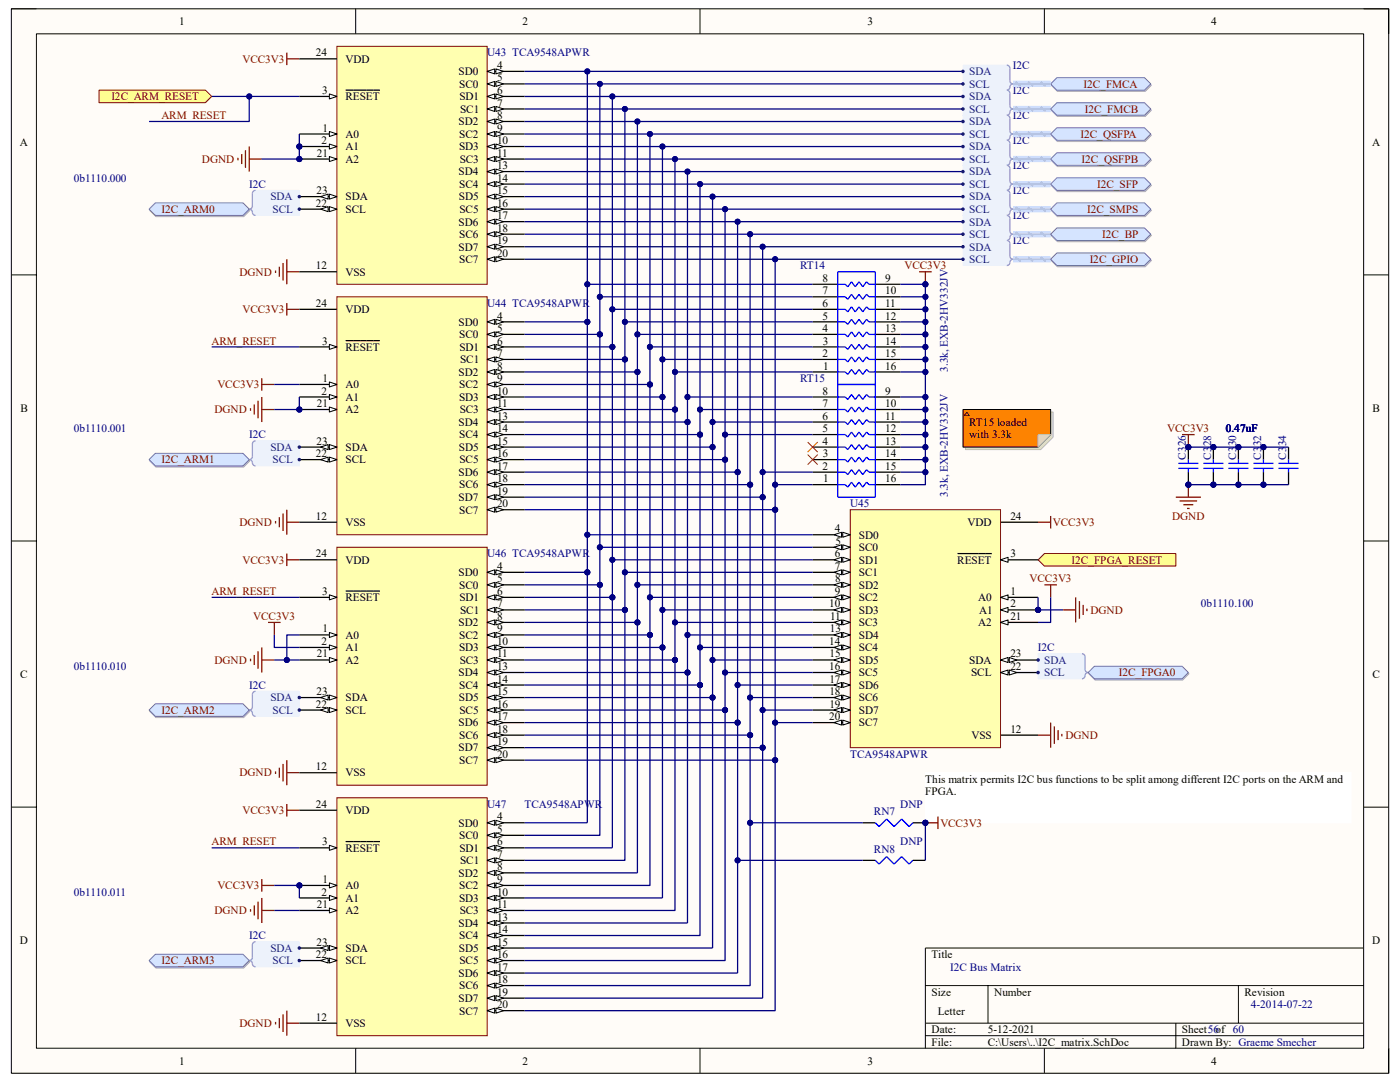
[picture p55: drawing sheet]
<svg xmlns="http://www.w3.org/2000/svg" width="279mm" height="216mm" viewBox="0 0 279 216" stroke-linecap="round" stroke-linejoin="round" font-family="sans-serif">
<defs><g id="words">
<g font-size="2.2">
<text x="35.7" y="5">1</text>
<text x="104.3" y="5">2</text>
<text x="173.1" y="5">3</text>
<text x="241.7" y="5">4</text>
<text x="63" y="11.3">24</text>
<text x="69" y="12.5">VDD</text>
<text x="91.5" y="15">SD0</text>
<text x="91.7" y="17.5">SC0</text>
<text x="99.2" y="13.8">4</text>
<text x="99.2" y="16.3">5</text>
<text x="64.3" y="18.8">3</text>
<text x="69" y="20">RESET</text>
<text x="91.7" y="20">SD1</text>
<text x="91.8" y="22.5">SC1</text>
<text x="99.2" y="18.8">6</text>
<text x="99.2" y="21.3">7</text>
<text x="99.2" y="23.7">8</text>
<text x="3.9" y="29.1">A</text>
<text x="64.2" y="28.7">2</text>
<text x="64.3" y="26.2">1</text>
<text x="69" y="27.5">A0</text>
<text x="91.5" y="25">SD2</text>
<text x="91.7" y="27.5">SC2</text>
<text x="99.2" y="26.2">9</text>
<text x="99.2" y="28.7">10</text>
<text x="273.8" y="29.1">A</text>
<text x="63.2" y="31.2">21</text>
<text x="69" y="30">A1</text>
<text x="69" y="32.5">A2</text>
<text x="91.5" y="35">SD4</text>
<text x="91.6" y="30">SD3</text>
<text x="91.7" y="32.5">SC3</text>
<text x="99.2" y="31.2">11</text>
<text x="99.2" y="33.7">13</text>
<text x="63" y="41.2">22</text>
<text x="63.2" y="38.7">23</text>
<text x="69" y="40">SDA</text>
<text x="91.6" y="40">SD5</text>
<text x="91.7" y="37.5">SC4</text>
<text x="99.2" y="36.2">14</text>
<text x="99.2" y="38.7">15</text>
<text x="99.2" y="41.2">16</text>
<text x="69" y="42.5">SCL</text>
<text x="91.5" y="45">SD6</text>
<text x="91.7" y="47.5">SC6</text>
<text x="91.7" y="42.5">SC5</text>
<text x="99.2" y="43.7">17</text>
<text x="99.2" y="46.2">18</text>
<text x="63" y="53.7">12</text>
<text x="91.5" y="50">SD7</text>
<text x="91.7" y="52.5">SC7</text>
<text x="99.2" y="48.7">19</text>
<text x="99.2" y="51.2">20</text>
<text x="69" y="55">VSS</text>
<text x="164.1" y="58.8">7</text>
<text x="164.2" y="56.2">8</text>
<text x="176.7" y="58.8">10</text>
<text x="176.7" y="56.2">9</text>
<text x="63" y="61.3">24</text>
<text x="69" y="62.5">VDD</text>
<text x="91.5" y="65">SD0</text>
<text x="99.2" y="63.8">4</text>
<text x="164.1" y="61.3">6</text>
<text x="164.2" y="63.8">5</text>
<text x="176.7" y="63.8">12</text>
<text x="176.7" y="61.3">11</text>
<text x="64.3" y="68.7">3</text>
<text x="69" y="70">RESET</text>
<text x="91.7" y="67.5">SC0</text>
<text x="91.7" y="70">SD1</text>
<text x="99.2" y="66.3">5</text>
<text x="99.2" y="68.7">6</text>
<text x="99.2" y="71.2">7</text>
<text x="164.1" y="71.2">2</text>
<text x="164.1" y="66.3">4</text>
<text x="164.2" y="68.7">3</text>
<text x="176.7" y="71.2">15</text>
<text x="176.7" y="68.7">14</text>
<text x="176.7" y="66.3">13</text>
<text x="64.3" y="76.2">1</text>
<text x="69" y="77.5">A0</text>
<text x="91.5" y="75">SD2</text>
<text x="91.7" y="77.5">SC2</text>
<text x="91.8" y="72.5">SC1</text>
<text x="99.2" y="73.7">8</text>
<text x="99.2" y="76.2">9</text>
<text x="164.3" y="73.7">1</text>
<text x="176.7" y="73.7">16</text>
<text x="4.1" y="82.2">B</text>
<text x="63.2" y="81.2">21</text>
<text x="64.2" y="78.7">2</text>
<text x="69" y="80">A1</text>
<text x="69" y="82.5">A2</text>
<text x="91.6" y="80">SD3</text>
<text x="91.7" y="82.5">SC3</text>
<text x="99.2" y="78.7">10</text>
<text x="99.2" y="81.2">11</text>
<text x="99.2" y="83.7">13</text>
<text x="164.1" y="83.7">6</text>
<text x="164.1" y="81.2">7</text>
<text x="164.2" y="78.7">8</text>
<text x="176.7" y="83.7">11</text>
<text x="176.7" y="81.2">10</text>
<text x="176.7" y="78.7">9</text>
<text x="273.9" y="82.2">B</text>
<text x="63.2" y="88.7">23</text>
<text x="69" y="90">SDA</text>
<text x="91.5" y="85">SD4</text>
<text x="91.6" y="90">SD5</text>
<text x="91.7" y="87.5">SC4</text>
<text x="99.2" y="86.2">14</text>
<text x="99.2" y="88.7">15</text>
<text x="164.1" y="88.7">4</text>
<text x="164.2" y="86.2">5</text>
<text x="176.7" y="88.7">13</text>
<text x="176.7" y="86.2">12</text>
<text x="193.4" y="85">RT15 loaded</text>
<text x="193.4" y="87.5">with 3.3k</text>
<text x="63" y="91.2">22</text>
<text x="69" y="92.5">SCL</text>
<text x="91.5" y="95">SD6</text>
<text x="91.7" y="92.5">SC5</text>
<text x="99.2" y="91.2">16</text>
<text x="99.2" y="93.7">17</text>
<text x="164.1" y="93.7">2</text>
<text x="164.2" y="91.2">3</text>
<text x="176.7" y="93.7">15</text>
<text x="176.7" y="91.2">14</text>
<text x="91.5" y="99.9">SD7</text>
<text x="91.7" y="97.5">SC6</text>
<text x="99.2" y="96.2">18</text>
<text x="99.2" y="98.7">19</text>
<text x="99.2" y="101.2">20</text>
<text x="164.3" y="96.2">1</text>
<text x="176.7" y="96.2">16</text>
<text x="63" y="103.7">12</text>
<text x="69" y="105">VSS</text>
<text x="91.7" y="102.5">SC7</text>
<text x="166.6" y="106.2">4</text>
<text x="171.4" y="107.5">SD0</text>
<text x="193.1" y="105">VDD</text>
<text x="201.6" y="103.7">24</text>
<text x="63" y="111.2">24</text>
<text x="69" y="112.5">VDD</text>
<text x="99.2" y="113.7">4</text>
<text x="166.6" y="111.2">6</text>
<text x="166.6" y="113.7">7</text>
<text x="166.7" y="108.7">5</text>
<text x="171.4" y="110">SC0</text>
<text x="171.4" y="112.5">SD1</text>
<text x="191.1" y="112.5">RESET</text>
<text x="201.6" y="111.2">3</text>
<text x="64.3" y="118.7">3</text>
<text x="69" y="120">RESET</text>
<text x="91.5" y="115">SD0</text>
<text x="91.7" y="117.5">SC0</text>
<text x="91.7" y="120">SD1</text>
<text x="99.2" y="116.2">5</text>
<text x="99.2" y="118.7">6</text>
<text x="166.6" y="118.7">9</text>
<text x="166.7" y="116.2">8</text>
<text x="171.4" y="115">SC1</text>
<text x="171.4" y="117.5">SD2</text>
<text x="171.4" y="120">SC2</text>
<text x="195.2" y="120">A0</text>
<text x="201.6" y="118.7">1</text>
<text x="91.5" y="125">SD2</text>
<text x="91.8" y="122.5">SC1</text>
<text x="99.2" y="121.2">7</text>
<text x="99.2" y="123.7">8</text>
<text x="165.5" y="121.2">10</text>
<text x="165.7" y="123.7">11</text>
<text x="171.4" y="122.5">SD3</text>
<text x="171.4" y="125">SC3</text>
<text x="195.2" y="125">A2</text>
<text x="195.4" y="122.5">A1</text>
<text x="201.6" y="121.2">2</text>
<text x="201.6" y="123.7">21</text>
<text x="63.2" y="131.2">21</text>
<text x="64.2" y="128.7">2</text>
<text x="64.3" y="126.2">1</text>
<text x="69" y="127.5">A0</text>
<text x="69" y="130">A1</text>
<text x="91.6" y="130">SD3</text>
<text x="91.7" y="127.5">SC2</text>
<text x="99.2" y="126.2">9</text>
<text x="99.2" y="128.7">10</text>
<text x="99.2" y="131.2">11</text>
<text x="165.5" y="128.7">14</text>
<text x="165.6" y="131.2">15</text>
<text x="165.6" y="126.2">13</text>
<text x="171.4" y="127.5">SD4</text>
<text x="171.4" y="130">SC4</text>
<text x="201.6" y="131.2">23</text>
<text x="4" y="135.3">C</text>
<text x="69" y="132.5">A2</text>
<text x="91.5" y="135">SD4</text>
<text x="91.7" y="137.5">SC4</text>
<text x="91.7" y="132.5">SC3</text>
<text x="99.2" y="133.7">13</text>
<text x="99.2" y="136.2">14</text>
<text x="165.5" y="133.7">16</text>
<text x="165.5" y="136.2">17</text>
<text x="171.4" y="132.5">SD5</text>
<text x="171.4" y="135">SC5</text>
<text x="171.4" y="137.5">SD6</text>
<text x="193.4" y="132.5">SDA</text>
<text x="193.8" y="135">SCL</text>
<text x="201.6" y="133.7">22</text>
<text x="273.9" y="135.3">C</text>
<text x="63" y="141.2">22</text>
<text x="63.2" y="138.7">23</text>
<text x="69" y="142.5">SCL</text>
<text x="69" y="140">SDA</text>
<text x="91.6" y="140">SD5</text>
<text x="91.7" y="142.5">SC5</text>
<text x="99.2" y="138.7">15</text>
<text x="99.2" y="141.2">16</text>
<text x="99.2" y="143.7">17</text>
<text x="165.5" y="143.7">20</text>
<text x="165.5" y="138.7">18</text>
<text x="165.5" y="141.2">19</text>
<text x="171.4" y="140">SC6</text>
<text x="171.4" y="142.5">SD7</text>
<text x="91.5" y="144.9">SD6</text>
<text x="91.5" y="149.9">SD7</text>
<text x="91.7" y="147.4">SC6</text>
<text x="99.2" y="146.2">18</text>
<text x="99.2" y="148.7">19</text>
<text x="171.4" y="144.9">SC7</text>
<text x="193.9" y="147.4">VSS</text>
<text x="201.6" y="146.2">12</text>
<text x="63" y="153.7">12</text>
<text x="69" y="154.9">VSS</text>
<text x="91.7" y="152.4">SC7</text>
<text x="99.2" y="151.2">20</text>
<text x="63" y="161.2">24</text>
<text x="184.7" y="156.2">This matrix permits I2C bus functions to be split among different I2C ports on the ARM and</text>
<text x="184.7" y="158.7">FPGA.</text>
<text x="69" y="162.4">VDD</text>
<text x="91.5" y="164.9">SD0</text>
<text x="91.7" y="167.4">SC0</text>
<text x="99.2" y="163.7">4</text>
<text x="99.2" y="166.2">5</text>
<text x="64.3" y="168.7">3</text>
<text x="69" y="169.9">RESET</text>
<text x="91.7" y="169.9">SD1</text>
<text x="91.8" y="172.4">SC1</text>
<text x="99.2" y="168.7">6</text>
<text x="99.2" y="171.2">7</text>
<text x="99.2" y="173.7">8</text>
<text x="64.2" y="178.7">2</text>
<text x="64.3" y="176.2">1</text>
<text x="69" y="177.4">A0</text>
<text x="69" y="179.9">A1</text>
<text x="91.5" y="174.9">SD2</text>
<text x="91.6" y="179.9">SD3</text>
<text x="91.7" y="177.4">SC2</text>
<text x="99.2" y="176.2">9</text>
<text x="99.2" y="178.7">10</text>
<text x="63.2" y="181.2">21</text>
<text x="69" y="182.4">A2</text>
<text x="91.5" y="184.9">SD4</text>
<text x="91.7" y="182.4">SC3</text>
<text x="99.2" y="181.2">11</text>
<text x="99.2" y="183.7">13</text>
<text x="4" y="188.4">D</text>
<text x="63" y="191.2">22</text>
<text x="63.2" y="188.7">23</text>
<text x="69" y="189.9">SDA</text>
<text x="91.6" y="189.9">SD5</text>
<text x="91.7" y="187.4">SC4</text>
<text x="99.2" y="186.2">14</text>
<text x="99.2" y="188.7">15</text>
<text x="99.2" y="191.2">16</text>
<text x="185.9" y="191.2">Title</text>
<text x="273.9" y="188.4">D</text>
<text x="69" y="192.4">SCL</text>
<text x="91.5" y="194.9">SD6</text>
<text x="91.7" y="197.4">SC6</text>
<text x="91.7" y="192.4">SC5</text>
<text x="99.2" y="193.7">17</text>
<text x="99.2" y="196.2">18</text>
<text x="63" y="203.7">12</text>
<text x="91.5" y="199.9">SD7</text>
<text x="91.7" y="202.4">SC7</text>
<text x="99.2" y="198.7">19</text>
<text x="99.2" y="201.2">20</text>
<text x="185.9" y="198.7">Size</text>
<text x="187.2" y="202.4">Letter</text>
<text x="198.4" y="198.7">Number</text>
<text x="248.4" y="198.7">Revision</text>
<text x="69" y="204.9">VSS</text>
<text x="185.9" y="206.2">Date:</text>
<text x="185.9" y="208.7">File:</text>
<text x="197.1" y="208.7">C:\Users\..\I2C_matrix.SchDoc</text>
<text x="197.1" y="206.2">5-12-2021</text>
<text x="235.9" y="206.2">Sheet56of 60</text>
<text x="235.9" y="208.7">Drawn By: Graeme Smecher</text>
<text x="35.7" y="212.4">1</text>
<text x="104.3" y="212.4">2</text>
<text x="173.1" y="212.4">3</text>
<text x="241.7" y="212.4">4</text>
</g>
<g font-size="2.2" fill="#000080">
<text x="97.2" y="11.3">U43 TCA9548APWR</text>
<text x="202.1" y="13.8">I2C</text>
<text x="202.1" y="18.8">I2C</text>
<text x="202.1" y="23.7">I2C</text>
<text x="202.1" y="28.7">I2C</text>
<text x="202.1" y="33.7">I2C</text>
<text x="14.7" y="36.2">0b1110.000</text>
<text x="49.7" y="37.5">I2C</text>
<text x="202.1" y="38.7">I2C</text>
<text x="202.1" y="43.7">I2C</text>
<text x="159.7" y="53.7">RT14</text>
<text x="202.1" y="48.7">I2C</text>
<text x="97.2" y="61.3">U44 TCA9548APWR</text>
<text x="159.7" y="76.2">RT15</text>
<text x="189.2" y="74.2" transform="rotate(-90 189.2 74.2)">3.3k, EXB-2HV332JV</text>
<text x="14.7" y="86.2">0b1110.001</text>
<text x="49.7" y="87.5">I2C</text>
<text x="244.6" y="86.2">0.47uF</text>
<text x="236.7" y="91.7" transform="rotate(-90 236.7 91.7)">C326</text>
<text x="241.7" y="91.7" transform="rotate(-90 241.7 91.7)">C328</text>
<text x="246.7" y="91.7" transform="rotate(-90 246.7 91.7)">C330</text>
<text x="251.7" y="91.7" transform="rotate(-90 251.7 91.7)">C332</text>
<text x="256.7" y="91.7" transform="rotate(-90 256.7 91.7)">C334</text>
<text x="169.7" y="101.2">U45</text>
<text x="189.2" y="99.2" transform="rotate(-90 189.2 99.2)">3.3k, EXB-2HV332JV</text>
<text x="97.2" y="111.2">U46 TCA9548APWR</text>
<text x="239.6" y="121.2">0b1110.100</text>
<text x="207.1" y="130">I2C</text>
<text x="14.7" y="133.7">0b1110.010</text>
<text x="49.7" y="137.5">I2C</text>
<text x="169.7" y="151.2">TCA9548APWR</text>
<text x="97.2" y="161.2">U47</text>
<text x="104.7" y="161.2">TCA9548APWR</text>
<text x="179.7" y="161.2">DNP</text>
<text x="174.4" y="162.7">RN7</text>
<text x="174.4" y="170.2">RN8</text>
<text x="179.7" y="168.7">DNP</text>
<text x="14.7" y="178.7">0b1110.011</text>
<text x="49.7" y="187.4">I2C</text>
<text x="189.7" y="193.7">I2C Bus Matrix</text>
<text x="249.6" y="201.2">4-2014-07-22</text>
</g>
<g font-size="2.2" fill="#800000">
<text x="48.4" y="12.5">VCC3V3</text>
<text x="216.2" y="17.5">I2C_FMCA</text>
<text x="22.2" y="20">I2C_ARM_RESET</text>
<text x="32.2" y="23.7">ARM_RESET</text>
<text x="216.5" y="22.5">I2C_FMCB</text>
<text x="215.6" y="27.5">I2C_QSFPA</text>
<text x="40.3" y="32.5">DGND</text>
<text x="215.9" y="32.5">I2C_QSFPB</text>
<text x="218.9" y="37.5">I2C_SFP</text>
<text x="32.2" y="42.5">I2C_ARM0</text>
<text x="217" y="42.5">I2C_SMPS</text>
<text x="220" y="47.5">I2C_BP</text>
<text x="180.5" y="53.7">VCC3V3</text>
<text x="217.5" y="52.5">I2C_GPIO</text>
<text x="47.8" y="55">DGND</text>
<text x="48.4" y="62.5">VCC3V3</text>
<text x="42.2" y="68.7">ARM_RESET</text>
<text x="43.4" y="77.5">VCC3V3</text>
<text x="42.8" y="82.5">DGND</text>
<text x="233" y="86.2">VCC3V3</text>
<text x="32.2" y="92.5">I2C_ARM1</text>
<text x="47.8" y="105">DGND</text>
<text x="210.1" y="105">VCC3V3</text>
<text x="233.9" y="103.7">DGND</text>
<text x="48.4" y="112.5">VCC3V3</text>
<text x="213.9" y="112.5">I2C_FPGA_RESET</text>
<text x="42.2" y="118.7">ARM_RESET</text>
<text x="205.5" y="116.2">VCC3V3</text>
<text x="50.5" y="123.7">VCC3V3</text>
<text x="217.6" y="122.5">DGND</text>
<text x="42.8" y="132.5">DGND</text>
<text x="223.3" y="135">I2C_FPGA0</text>
<text x="32.2" y="142.5">I2C_ARM2</text>
<text x="212.6" y="147.4">DGND</text>
<text x="47.8" y="154.9">DGND</text>
<text x="48.4" y="162.4">VCC3V3</text>
<text x="187.7" y="164.9">VCC3V3</text>
<text x="42.2" y="168.7">ARM_RESET</text>
<text x="43.4" y="177.4">VCC3V3</text>
<text x="42.8" y="182.4">DGND</text>
<text x="32.2" y="192.4">I2C_ARM3</text>
<text x="47.8" y="204.9">DGND</text>
</g>
<g font-size="2.2" fill="#003a70">
<text x="193.4" y="15">SDA</text>
<text x="193.4" y="17.5">SCL</text>
<text x="193.4" y="20">SDA</text>
<text x="193.4" y="22.5">SCL</text>
<text x="193.4" y="25">SDA</text>
<text x="193.4" y="27.5">SCL</text>
<text x="193.4" y="30">SDA</text>
<text x="193.4" y="32.5">SCL</text>
<text x="193.4" y="35">SDA</text>
<text x="54" y="40">SDA</text>
<text x="193.4" y="37.5">SCL</text>
<text x="193.4" y="40">SDA</text>
<text x="54.4" y="42.5">SCL</text>
<text x="193.4" y="42.5">SCL</text>
<text x="193.4" y="45">SDA</text>
<text x="193.4" y="47.5">SCL</text>
<text x="193.4" y="50">SDA</text>
<text x="193.4" y="52.5">SCL</text>
<text x="54" y="90">SDA</text>
<text x="54.4" y="92.5">SCL</text>
<text x="208.4" y="132.5">SDA</text>
<text x="208.4" y="135">SCL</text>
<text x="54" y="140">SDA</text>
<text x="54.4" y="142.5">SCL</text>
<text x="54" y="189.9">SDA</text>
<text x="54.4" y="192.4">SCL</text>
</g>
</g></defs>
<path d="M2.3 1.8h274.8v212.4h-274.8z" fill-rule="evenodd" fill="#fffcf8"/>
<path d="M2.3 1.8h274.8v212.4h-274.8z" fill="none" stroke="#000" stroke-width=".2"/>
<path d="M7.3 6.8h264.8v202.4h-264.8z" fill-rule="evenodd" fill="#fffcf8"/>
<g fill="none" stroke="#000" stroke-width=".2">
<path d="M2.3 1.8h5M7.3 6.8h264.8v202.4h-264.8zM71 1.8v4.9M139.7 1.8v4.9M208.4 1.8v5M272.1 1.8h5v5M2.3 54.9h5M272.1 54.9h5M2.3 107.9h5M272.1 107.9h5M2.3 161.1h5M272.1 161.1h5"/>
<path d="M184.7 196.7h87.4M197.2 196.7v7.5M247.2 196.7v7.5M272.1 189.2h-87.4v20M71 209.2v5M139.7 209.2v5M184.7 204.2h87.4M184.7 206.7h87.4M208.4 209.2v5M234.7 204.2v5M277.1 209.2v5"/>
</g>
<circle cx="59.7" cy="29.2" r=".5" fill="#000080"/>
<circle cx="59.7" cy="29.2" r=".5" fill="none" stroke="#000080" stroke-width=".2"/>
<circle cx="59.7" cy="31.7" r=".5" fill="#000080"/>
<circle cx="59.7" cy="31.7" r=".5" fill="none" stroke="#000080" stroke-width=".2"/>
<path d="M67.2 9.2h30v47.5h-30z" fill-rule="evenodd" fill="#ffffb0"/>
<path d="M67.2 9.2h30v47.5h-30z" fill="none" stroke="#800000" stroke-width=".2"/>
<path d="M59.7 26.7h7.5" fill="none" stroke="#000" stroke-width=".25"/>
<path d="M65.7 26.2l1.5 .5-1.5 .5z" fill="#f8fcff"/>
<path d="M65.7 26.2l1.5 .5-1.5 .5z" fill="none" stroke="#000" stroke-width=".2"/>
<path d="M59.7 29.2h7.5" fill="none" stroke="#000" stroke-width=".25"/>
<path d="M65.7 28.7l1.5 .5-1.5 .5z" fill="#f8fcff"/>
<path d="M65.7 28.7l1.5 .5-1.5 .5z" fill="none" stroke="#000" stroke-width=".2"/>
<circle cx="59.7" cy="29.2" r=".5" fill="#000080"/>
<circle cx="59.7" cy="29.2" r=".5" fill="none" stroke="#000080" stroke-width=".2"/>
<path d="M59.7 19.2h7.5" fill="none" stroke="#000" stroke-width=".25"/>
<path d="M65.7 18.7l1.5 .5-1.5 .5z" fill="#f8fcff"/>
<path d="M65.7 18.7l1.5 .5-1.5 .5z" fill="none" stroke="#000" stroke-width=".2"/>
<path d="M69 18h6.8M97.2 14.2h7.5" fill="none" stroke="#000" stroke-width=".25"/>
<path d="M97.2 14.2l1.5-.5v1z" fill="#f8fcff"/>
<path d="M97.2 14.2l1.5-.5v1z" fill="none" stroke="#000" stroke-width=".2"/>
<path d="M99 13.7l1.5 .5-1.5 .5z" fill="#f8fcff"/>
<path d="M99 13.7l1.5 .5-1.5 .5z" fill="none" stroke="#000" stroke-width=".2"/>
<path d="M97.2 16.7h7.5" fill="none" stroke="#000" stroke-width=".25"/>
<path d="M97.2 16.7l1.5-.5v1z" fill="#f8fcff"/>
<path d="M97.2 16.7l1.5-.5v1z" fill="none" stroke="#000" stroke-width=".2"/>
<path d="M99 16.2l1.5 .5-1.5 .5z" fill="#f8fcff"/>
<path d="M99 16.2l1.5 .5-1.5 .5z" fill="none" stroke="#000" stroke-width=".2"/>
<path d="M97.2 19.2h7.5" fill="none" stroke="#000" stroke-width=".25"/>
<path d="M97.2 19.2l1.5-.5v1z" fill="#f8fcff"/>
<path d="M97.2 19.2l1.5-.5v1z" fill="none" stroke="#000" stroke-width=".2"/>
<path d="M99 18.7l1.5 .5-1.5 .5z" fill="#f8fcff"/>
<path d="M99 18.7l1.5 .5-1.5 .5z" fill="none" stroke="#000" stroke-width=".2"/>
<path d="M97.2 21.7h7.5" fill="none" stroke="#000" stroke-width=".25"/>
<path d="M97.2 21.7l1.5-.5v1z" fill="#f8fcff"/>
<path d="M97.2 21.7l1.5-.5v1z" fill="none" stroke="#000" stroke-width=".2"/>
<path d="M99 21.2l1.5 .5-1.5 .5z" fill="#f8fcff"/>
<path d="M99 21.2l1.5 .5-1.5 .5z" fill="none" stroke="#000" stroke-width=".2"/>
<path d="M97.2 24.2h7.5" fill="none" stroke="#000" stroke-width=".25"/>
<path d="M97.2 24.2l1.5-.5v1z" fill="#f8fcff"/>
<path d="M97.2 24.2l1.5-.5v1z" fill="none" stroke="#000" stroke-width=".2"/>
<path d="M99 23.7l1.5 .5-1.5 .5z" fill="#f8fcff"/>
<path d="M99 23.7l1.5 .5-1.5 .5z" fill="none" stroke="#000" stroke-width=".2"/>
<path d="M97.2 26.7h7.5" fill="none" stroke="#000" stroke-width=".25"/>
<path d="M97.2 26.7l1.5-.5v1z" fill="#f8fcff"/>
<path d="M97.2 26.7l1.5-.5v1z" fill="none" stroke="#000" stroke-width=".2"/>
<path d="M99 26.2l1.5 .5-1.5 .5z" fill="#f8fcff"/>
<path d="M99 26.2l1.5 .5-1.5 .5z" fill="none" stroke="#000" stroke-width=".2"/>
<path d="M97.2 29.2h7.5" fill="none" stroke="#000" stroke-width=".25"/>
<path d="M97.2 29.2l1.5-.5v1z" fill="#f8fcff"/>
<path d="M97.2 29.2l1.5-.5v1z" fill="none" stroke="#000" stroke-width=".2"/>
<path d="M99 28.7l1.5 .5-1.5 .5z" fill="#f8fcff"/>
<path d="M99 28.7l1.5 .5-1.5 .5z" fill="none" stroke="#000" stroke-width=".2"/>
<path d="M97.2 31.7h7.5" fill="none" stroke="#000" stroke-width=".25"/>
<path d="M97.2 31.7l1.5-.5v1z" fill="#f8fcff"/>
<path d="M97.2 31.7l1.5-.5v1z" fill="none" stroke="#000" stroke-width=".2"/>
<path d="M99 31.2l1.5 .5-1.5 .5z" fill="#f8fcff"/>
<path d="M99 31.2l1.5 .5-1.5 .5z" fill="none" stroke="#000" stroke-width=".2"/>
<path d="M97.2 34.2h7.5M59.7 54.2h7.5" fill="none" stroke="#000" stroke-width=".25"/>
<path d="M97.2 34.2l1.5-.5v1z" fill="#f8fcff"/>
<path d="M97.2 34.2l1.5-.5v1z" fill="none" stroke="#000" stroke-width=".2"/>
<path d="M99 33.7l1.5 .5-1.5 .5z" fill="#f8fcff"/>
<path d="M99 33.7l1.5 .5-1.5 .5z" fill="none" stroke="#000" stroke-width=".2"/>
<path d="M97.2 36.7h7.5" fill="none" stroke="#000" stroke-width=".25"/>
<path d="M97.2 36.7l1.5-.5v1z" fill="#f8fcff"/>
<path d="M97.2 36.7l1.5-.5v1z" fill="none" stroke="#000" stroke-width=".2"/>
<path d="M99 36.2l1.5 .5-1.5 .5z" fill="#f8fcff"/>
<path d="M99 36.2l1.5 .5-1.5 .5z" fill="none" stroke="#000" stroke-width=".2"/>
<path d="M97.2 39.2h7.5" fill="none" stroke="#000" stroke-width=".25"/>
<path d="M97.2 39.2l1.5-.5v1z" fill="#f8fcff"/>
<path d="M97.2 39.2l1.5-.5v1z" fill="none" stroke="#000" stroke-width=".2"/>
<path d="M99 38.7l1.5 .5-1.5 .5z" fill="#f8fcff"/>
<path d="M99 38.7l1.5 .5-1.5 .5z" fill="none" stroke="#000" stroke-width=".2"/>
<path d="M97.2 41.7h7.5" fill="none" stroke="#000" stroke-width=".25"/>
<path d="M97.2 41.7l1.5-.5v1z" fill="#f8fcff"/>
<path d="M97.2 41.7l1.5-.5v1z" fill="none" stroke="#000" stroke-width=".2"/>
<path d="M99 41.2l1.5 .5-1.5 .5z" fill="#f8fcff"/>
<path d="M99 41.2l1.5 .5-1.5 .5z" fill="none" stroke="#000" stroke-width=".2"/>
<path d="M97.2 44.2h7.5" fill="none" stroke="#000" stroke-width=".25"/>
<path d="M97.2 44.2l1.5-.5v1z" fill="#f8fcff"/>
<path d="M97.2 44.2l1.5-.5v1z" fill="none" stroke="#000" stroke-width=".2"/>
<path d="M99 43.7l1.5 .5-1.5 .5z" fill="#f8fcff"/>
<path d="M99 43.7l1.5 .5-1.5 .5z" fill="none" stroke="#000" stroke-width=".2"/>
<path d="M97.2 46.7h7.5" fill="none" stroke="#000" stroke-width=".25"/>
<path d="M97.2 46.7l1.5-.5v1z" fill="#f8fcff"/>
<path d="M97.2 46.7l1.5-.5v1z" fill="none" stroke="#000" stroke-width=".2"/>
<path d="M99 46.2l1.5 .5-1.5 .5z" fill="#f8fcff"/>
<path d="M99 46.2l1.5 .5-1.5 .5z" fill="none" stroke="#000" stroke-width=".2"/>
<path d="M97.2 49.2h7.5" fill="none" stroke="#000" stroke-width=".25"/>
<path d="M97.2 49.2l1.5-.5v1z" fill="#f8fcff"/>
<path d="M97.2 49.2l1.5-.5v1z" fill="none" stroke="#000" stroke-width=".2"/>
<path d="M99 48.7l1.5 .5-1.5 .5z" fill="#f8fcff"/>
<path d="M99 48.7l1.5 .5-1.5 .5z" fill="none" stroke="#000" stroke-width=".2"/>
<path d="M97.2 51.7h7.5" fill="none" stroke="#000" stroke-width=".25"/>
<path d="M97.2 51.7l1.5-.5v1z" fill="#f8fcff"/>
<path d="M97.2 51.7l1.5-.5v1z" fill="none" stroke="#000" stroke-width=".2"/>
<path d="M99 51.2l1.5 .5-1.5 .5z" fill="#f8fcff"/>
<path d="M99 51.2l1.5 .5-1.5 .5z" fill="none" stroke="#000" stroke-width=".2"/>
<path d="M59.7 31.7h7.5" fill="none" stroke="#000" stroke-width=".25"/>
<path d="M65.7 31.2l1.5 .5-1.5 .5z" fill="#f8fcff"/>
<path d="M65.7 31.2l1.5 .5-1.5 .5z" fill="none" stroke="#000" stroke-width=".2"/>
<circle cx="59.7" cy="31.7" r=".5" fill="#000080"/>
<circle cx="59.7" cy="31.7" r=".5" fill="none" stroke="#000080" stroke-width=".2"/>
<path d="M59.7 41.7h7.5" fill="none" stroke="#000" stroke-width=".25"/>
<path d="M65.7 41.2l1.5 .5-1.5 .5z" fill="#f8fcff"/>
<path d="M65.7 41.2l1.5 .5-1.5 .5z" fill="none" stroke="#000" stroke-width=".2"/>
<path d="M64 41.7l1.5-.5v1z" fill="#f8fcff"/>
<path d="M64 41.7l1.5-.5v1z" fill="none" stroke="#000" stroke-width=".2"/>
<path d="M59.7 39.2h7.5" fill="none" stroke="#000" stroke-width=".25"/>
<path d="M65.7 38.7l1.5 .5-1.5 .5z" fill="#f8fcff"/>
<path d="M65.7 38.7l1.5 .5-1.5 .5z" fill="none" stroke="#000" stroke-width=".2"/>
<path d="M64 39.2l1.5-.5v1z" fill="#f8fcff"/>
<path d="M64 39.2l1.5-.5v1z" fill="none" stroke="#000" stroke-width=".2"/>
<path d="M59.7 11.7h7.5" fill="none" stroke="#000" stroke-width=".25"/>
<circle cx="59.7" cy="81.7" r=".5" fill="#000080"/>
<circle cx="59.7" cy="81.7" r=".5" fill="none" stroke="#000080" stroke-width=".2"/>
<path d="M67.2 59.2h30v47.5h-30z" fill-rule="evenodd" fill="#ffffb0"/>
<path d="M67.2 59.2h30v47.5h-30z" fill="none" stroke="#800000" stroke-width=".2"/>
<path d="M59.7 76.7h7.5" fill="none" stroke="#000" stroke-width=".25"/>
<path d="M65.7 76.2l1.5 .5-1.5 .5z" fill="#f8fcff"/>
<path d="M65.7 76.2l1.5 .5-1.5 .5z" fill="none" stroke="#000" stroke-width=".2"/>
<path d="M59.7 79.2h7.5" fill="none" stroke="#000" stroke-width=".25"/>
<path d="M65.7 78.7l1.5 .5-1.5 .5z" fill="#f8fcff"/>
<path d="M65.7 78.7l1.5 .5-1.5 .5z" fill="none" stroke="#000" stroke-width=".2"/>
<path d="M59.7 69.2h7.5" fill="none" stroke="#000" stroke-width=".25"/>
<path d="M65.7 68.7l1.5 .5-1.5 .5z" fill="#f8fcff"/>
<path d="M65.7 68.7l1.5 .5-1.5 .5z" fill="none" stroke="#000" stroke-width=".2"/>
<path d="M69 68h6.8M97.2 64.2h7.5" fill="none" stroke="#000" stroke-width=".25"/>
<path d="M97.2 64.2l1.5-.5v1z" fill="#f8fcff"/>
<path d="M97.2 64.2l1.5-.5v1z" fill="none" stroke="#000" stroke-width=".2"/>
<path d="M99 63.7l1.5 .5-1.5 .5z" fill="#f8fcff"/>
<path d="M99 63.7l1.5 .5-1.5 .5z" fill="none" stroke="#000" stroke-width=".2"/>
<path d="M97.2 66.7h7.5" fill="none" stroke="#000" stroke-width=".25"/>
<path d="M97.2 66.7l1.5-.5v1z" fill="#f8fcff"/>
<path d="M97.2 66.7l1.5-.5v1z" fill="none" stroke="#000" stroke-width=".2"/>
<path d="M99 66.2l1.5 .5-1.5 .5z" fill="#f8fcff"/>
<path d="M99 66.2l1.5 .5-1.5 .5z" fill="none" stroke="#000" stroke-width=".2"/>
<path d="M97.2 69.2h7.5" fill="none" stroke="#000" stroke-width=".25"/>
<path d="M97.2 69.2l1.5-.5v1z" fill="#f8fcff"/>
<path d="M97.2 69.2l1.5-.5v1z" fill="none" stroke="#000" stroke-width=".2"/>
<path d="M99 68.7l1.5 .5-1.5 .5z" fill="#f8fcff"/>
<path d="M99 68.7l1.5 .5-1.5 .5z" fill="none" stroke="#000" stroke-width=".2"/>
<path d="M97.2 71.7h7.5" fill="none" stroke="#000" stroke-width=".25"/>
<path d="M97.2 71.7l1.5-.5v1z" fill="#f8fcff"/>
<path d="M97.2 71.7l1.5-.5v1z" fill="none" stroke="#000" stroke-width=".2"/>
<path d="M99 71.2l1.5 .5-1.5 .5z" fill="#f8fcff"/>
<path d="M99 71.2l1.5 .5-1.5 .5z" fill="none" stroke="#000" stroke-width=".2"/>
<path d="M97.2 74.2h7.5" fill="none" stroke="#000" stroke-width=".25"/>
<path d="M97.2 74.2l1.5-.5v1z" fill="#f8fcff"/>
<path d="M97.2 74.2l1.5-.5v1z" fill="none" stroke="#000" stroke-width=".2"/>
<path d="M99 73.7l1.5 .5-1.5 .5z" fill="#f8fcff"/>
<path d="M99 73.7l1.5 .5-1.5 .5z" fill="none" stroke="#000" stroke-width=".2"/>
<path d="M97.2 76.7h7.5" fill="none" stroke="#000" stroke-width=".25"/>
<path d="M97.2 76.7l1.5-.5v1z" fill="#f8fcff"/>
<path d="M97.2 76.7l1.5-.5v1z" fill="none" stroke="#000" stroke-width=".2"/>
<path d="M99 76.2l1.5 .5-1.5 .5z" fill="#f8fcff"/>
<path d="M99 76.2l1.5 .5-1.5 .5z" fill="none" stroke="#000" stroke-width=".2"/>
<path d="M97.2 79.2h7.5" fill="none" stroke="#000" stroke-width=".25"/>
<path d="M97.2 79.2l1.5-.5v1z" fill="#f8fcff"/>
<path d="M97.2 79.2l1.5-.5v1z" fill="none" stroke="#000" stroke-width=".2"/>
<path d="M99 78.7l1.5 .5-1.5 .5z" fill="#f8fcff"/>
<path d="M99 78.7l1.5 .5-1.5 .5z" fill="none" stroke="#000" stroke-width=".2"/>
<path d="M97.2 81.7h7.5" fill="none" stroke="#000" stroke-width=".25"/>
<path d="M97.2 81.7l1.5-.5v1z" fill="#f8fcff"/>
<path d="M97.2 81.7l1.5-.5v1z" fill="none" stroke="#000" stroke-width=".2"/>
<path d="M99 81.2l1.5 .5-1.5 .5z" fill="#f8fcff"/>
<path d="M99 81.2l1.5 .5-1.5 .5z" fill="none" stroke="#000" stroke-width=".2"/>
<path d="M97.2 84.2h7.5M59.7 104.2h7.5" fill="none" stroke="#000" stroke-width=".25"/>
<path d="M97.2 84.2l1.5-.5v1z" fill="#f8fcff"/>
<path d="M97.2 84.2l1.5-.5v1z" fill="none" stroke="#000" stroke-width=".2"/>
<path d="M99 83.7l1.5 .5-1.5 .5z" fill="#f8fcff"/>
<path d="M99 83.7l1.5 .5-1.5 .5z" fill="none" stroke="#000" stroke-width=".2"/>
<path d="M97.2 86.7h7.5" fill="none" stroke="#000" stroke-width=".25"/>
<path d="M97.2 86.7l1.5-.5v1z" fill="#f8fcff"/>
<path d="M97.2 86.7l1.5-.5v1z" fill="none" stroke="#000" stroke-width=".2"/>
<path d="M99 86.2l1.5 .5-1.5 .5z" fill="#f8fcff"/>
<path d="M99 86.2l1.5 .5-1.5 .5z" fill="none" stroke="#000" stroke-width=".2"/>
<path d="M97.2 89.2h7.5" fill="none" stroke="#000" stroke-width=".25"/>
<path d="M97.2 89.2l1.5-.5v1z" fill="#f8fcff"/>
<path d="M97.2 89.2l1.5-.5v1z" fill="none" stroke="#000" stroke-width=".2"/>
<path d="M99 88.7l1.5 .5-1.5 .5z" fill="#f8fcff"/>
<path d="M99 88.7l1.5 .5-1.5 .5z" fill="none" stroke="#000" stroke-width=".2"/>
<path d="M97.2 91.7h7.5" fill="none" stroke="#000" stroke-width=".25"/>
<path d="M97.2 91.7l1.5-.5v1z" fill="#f8fcff"/>
<path d="M97.2 91.7l1.5-.5v1z" fill="none" stroke="#000" stroke-width=".2"/>
<path d="M99 91.2l1.5 .5-1.5 .5z" fill="#f8fcff"/>
<path d="M99 91.2l1.5 .5-1.5 .5z" fill="none" stroke="#000" stroke-width=".2"/>
<path d="M97.2 94.2h7.5" fill="none" stroke="#000" stroke-width=".25"/>
<path d="M97.2 94.2l1.5-.5v1z" fill="#f8fcff"/>
<path d="M97.2 94.2l1.5-.5v1z" fill="none" stroke="#000" stroke-width=".2"/>
<path d="M99 93.7l1.5 .5-1.5 .5z" fill="#f8fcff"/>
<path d="M99 93.7l1.5 .5-1.5 .5z" fill="none" stroke="#000" stroke-width=".2"/>
<path d="M97.2 96.7h7.5" fill="none" stroke="#000" stroke-width=".25"/>
<path d="M97.2 96.7l1.5-.5v1z" fill="#f8fcff"/>
<path d="M97.2 96.7l1.5-.5v1z" fill="none" stroke="#000" stroke-width=".2"/>
<path d="M99 96.2l1.5 .5-1.5 .5z" fill="#f8fcff"/>
<path d="M99 96.2l1.5 .5-1.5 .5z" fill="none" stroke="#000" stroke-width=".2"/>
<path d="M97.2 99.2h7.5" fill="none" stroke="#000" stroke-width=".25"/>
<path d="M97.2 99.2l1.5-.5v1z" fill="#f8fcff"/>
<path d="M97.2 99.2l1.5-.5v1z" fill="none" stroke="#000" stroke-width=".2"/>
<path d="M99 98.7l1.5 .5-1.5 .5z" fill="#f8fcff"/>
<path d="M99 98.7l1.5 .5-1.5 .5z" fill="none" stroke="#000" stroke-width=".2"/>
<path d="M97.2 101.7h7.5" fill="none" stroke="#000" stroke-width=".25"/>
<path d="M97.2 101.7l1.5-.5v1z" fill="#f8fcff"/>
<path d="M97.2 101.7l1.5-.5v1z" fill="none" stroke="#000" stroke-width=".2"/>
<path d="M99 101.2l1.5 .5-1.5 .5z" fill="#f8fcff"/>
<path d="M99 101.2l1.5 .5-1.5 .5z" fill="none" stroke="#000" stroke-width=".2"/>
<path d="M59.7 81.7h7.5" fill="none" stroke="#000" stroke-width=".25"/>
<path d="M65.7 81.2l1.5 .5-1.5 .5z" fill="#f8fcff"/>
<path d="M65.7 81.2l1.5 .5-1.5 .5z" fill="none" stroke="#000" stroke-width=".2"/>
<circle cx="59.7" cy="81.7" r=".5" fill="#000080"/>
<circle cx="59.7" cy="81.7" r=".5" fill="none" stroke="#000080" stroke-width=".2"/>
<path d="M59.7 91.7h7.5" fill="none" stroke="#000" stroke-width=".25"/>
<path d="M65.7 91.2l1.5 .5-1.5 .5z" fill="#f8fcff"/>
<path d="M65.7 91.2l1.5 .5-1.5 .5z" fill="none" stroke="#000" stroke-width=".2"/>
<path d="M64 91.7l1.5-.5v1z" fill="#f8fcff"/>
<path d="M64 91.7l1.5-.5v1z" fill="none" stroke="#000" stroke-width=".2"/>
<path d="M59.7 89.2h7.5" fill="none" stroke="#000" stroke-width=".25"/>
<path d="M65.7 88.7l1.5 .5-1.5 .5z" fill="#f8fcff"/>
<path d="M65.7 88.7l1.5 .5-1.5 .5z" fill="none" stroke="#000" stroke-width=".2"/>
<path d="M64 89.2l1.5-.5v1z" fill="#f8fcff"/>
<path d="M64 89.2l1.5-.5v1z" fill="none" stroke="#000" stroke-width=".2"/>
<path d="M59.7 61.7h7.5" fill="none" stroke="#000" stroke-width=".25"/>
<path d="M67.2 109.2h30v47.5h-30z" fill-rule="evenodd" fill="#ffffb0"/>
<path d="M67.2 109.2h30v47.5h-30z" fill="none" stroke="#800000" stroke-width=".2"/>
<path d="M59.7 126.7h7.5" fill="none" stroke="#000" stroke-width=".25"/>
<path d="M65.7 126.2l1.5 .5-1.5 .5z" fill="#f8fcff"/>
<path d="M65.7 126.2l1.5 .5-1.5 .5z" fill="none" stroke="#000" stroke-width=".2"/>
<path d="M59.7 129.2h7.5" fill="none" stroke="#000" stroke-width=".25"/>
<path d="M65.7 128.7l1.5 .5-1.5 .5z" fill="#f8fcff"/>
<path d="M65.7 128.7l1.5 .5-1.5 .5z" fill="none" stroke="#000" stroke-width=".2"/>
<path d="M59.7 119.2h7.5" fill="none" stroke="#000" stroke-width=".25"/>
<path d="M65.7 118.7l1.5 .5-1.5 .5z" fill="#f8fcff"/>
<path d="M65.7 118.7l1.5 .5-1.5 .5z" fill="none" stroke="#000" stroke-width=".2"/>
<path d="M69 117.9h6.8M97.2 114.2h7.5" fill="none" stroke="#000" stroke-width=".25"/>
<path d="M97.2 114.2l1.5-.5v1z" fill="#f8fcff"/>
<path d="M97.2 114.2l1.5-.5v1z" fill="none" stroke="#000" stroke-width=".2"/>
<path d="M99 113.7l1.5 .5-1.5 .5z" fill="#f8fcff"/>
<path d="M99 113.7l1.5 .5-1.5 .5z" fill="none" stroke="#000" stroke-width=".2"/>
<path d="M97.2 116.7h7.5" fill="none" stroke="#000" stroke-width=".25"/>
<path d="M97.2 116.7l1.5-.5v1z" fill="#f8fcff"/>
<path d="M97.2 116.7l1.5-.5v1z" fill="none" stroke="#000" stroke-width=".2"/>
<path d="M99 116.2l1.5 .5-1.5 .5z" fill="#f8fcff"/>
<path d="M99 116.2l1.5 .5-1.5 .5z" fill="none" stroke="#000" stroke-width=".2"/>
<path d="M97.2 119.2h7.5" fill="none" stroke="#000" stroke-width=".25"/>
<path d="M97.2 119.2l1.5-.5v1z" fill="#f8fcff"/>
<path d="M97.2 119.2l1.5-.5v1z" fill="none" stroke="#000" stroke-width=".2"/>
<path d="M99 118.7l1.5 .5-1.5 .5z" fill="#f8fcff"/>
<path d="M99 118.7l1.5 .5-1.5 .5z" fill="none" stroke="#000" stroke-width=".2"/>
<path d="M97.2 121.7h7.5" fill="none" stroke="#000" stroke-width=".25"/>
<path d="M97.2 121.7l1.5-.5v1z" fill="#f8fcff"/>
<path d="M97.2 121.7l1.5-.5v1z" fill="none" stroke="#000" stroke-width=".2"/>
<path d="M99 121.2l1.5 .5-1.5 .5z" fill="#f8fcff"/>
<path d="M99 121.2l1.5 .5-1.5 .5z" fill="none" stroke="#000" stroke-width=".2"/>
<path d="M97.2 124.2h7.5" fill="none" stroke="#000" stroke-width=".25"/>
<path d="M97.2 124.2l1.5-.5v1z" fill="#f8fcff"/>
<path d="M97.2 124.2l1.5-.5v1z" fill="none" stroke="#000" stroke-width=".2"/>
<path d="M99 123.7l1.5 .5-1.5 .5z" fill="#f8fcff"/>
<path d="M99 123.7l1.5 .5-1.5 .5z" fill="none" stroke="#000" stroke-width=".2"/>
<path d="M97.2 126.7h7.5" fill="none" stroke="#000" stroke-width=".25"/>
<path d="M97.2 126.7l1.5-.5v1z" fill="#f8fcff"/>
<path d="M97.2 126.7l1.5-.5v1z" fill="none" stroke="#000" stroke-width=".2"/>
<path d="M99 126.2l1.5 .5-1.5 .5z" fill="#f8fcff"/>
<path d="M99 126.2l1.5 .5-1.5 .5z" fill="none" stroke="#000" stroke-width=".2"/>
<path d="M97.2 129.2h7.5" fill="none" stroke="#000" stroke-width=".25"/>
<path d="M97.2 129.2l1.5-.5v1z" fill="#f8fcff"/>
<path d="M97.2 129.2l1.5-.5v1z" fill="none" stroke="#000" stroke-width=".2"/>
<path d="M99 128.7l1.5 .5-1.5 .5z" fill="#f8fcff"/>
<path d="M99 128.7l1.5 .5-1.5 .5z" fill="none" stroke="#000" stroke-width=".2"/>
<path d="M97.2 131.7h7.5" fill="none" stroke="#000" stroke-width=".25"/>
<path d="M97.2 131.7l1.5-.5v1z" fill="#f8fcff"/>
<path d="M97.2 131.7l1.5-.5v1z" fill="none" stroke="#000" stroke-width=".2"/>
<path d="M99 131.2l1.5 .5-1.5 .5z" fill="#f8fcff"/>
<path d="M99 131.2l1.5 .5-1.5 .5z" fill="none" stroke="#000" stroke-width=".2"/>
<path d="M97.2 134.2h7.5M59.7 154.2h7.5" fill="none" stroke="#000" stroke-width=".25"/>
<path d="M97.2 134.2l1.5-.5v1z" fill="#f8fcff"/>
<path d="M97.2 134.2l1.5-.5v1z" fill="none" stroke="#000" stroke-width=".2"/>
<path d="M99 133.7l1.5 .5-1.5 .5z" fill="#f8fcff"/>
<path d="M99 133.7l1.5 .5-1.5 .5z" fill="none" stroke="#000" stroke-width=".2"/>
<path d="M97.2 136.7h7.5" fill="none" stroke="#000" stroke-width=".25"/>
<path d="M97.2 136.7l1.5-.5v1z" fill="#f8fcff"/>
<path d="M97.2 136.7l1.5-.5v1z" fill="none" stroke="#000" stroke-width=".2"/>
<path d="M99 136.2l1.5 .5-1.5 .5z" fill="#f8fcff"/>
<path d="M99 136.2l1.5 .5-1.5 .5z" fill="none" stroke="#000" stroke-width=".2"/>
<path d="M97.2 139.2h7.5" fill="none" stroke="#000" stroke-width=".25"/>
<path d="M97.2 139.2l1.5-.5v1z" fill="#f8fcff"/>
<path d="M97.2 139.2l1.5-.5v1z" fill="none" stroke="#000" stroke-width=".2"/>
<path d="M99 138.7l1.5 .5-1.5 .5z" fill="#f8fcff"/>
<path d="M99 138.7l1.5 .5-1.5 .5z" fill="none" stroke="#000" stroke-width=".2"/>
<path d="M97.2 141.7h7.5" fill="none" stroke="#000" stroke-width=".25"/>
<path d="M97.2 141.7l1.5-.5v1z" fill="#f8fcff"/>
<path d="M97.2 141.7l1.5-.5v1z" fill="none" stroke="#000" stroke-width=".2"/>
<path d="M99 141.2l1.5 .5-1.5 .5z" fill="#f8fcff"/>
<path d="M99 141.2l1.5 .5-1.5 .5z" fill="none" stroke="#000" stroke-width=".2"/>
<path d="M97.2 144.2h7.5" fill="none" stroke="#000" stroke-width=".25"/>
<path d="M97.2 144.2l1.5-.5v1z" fill="#f8fcff"/>
<path d="M97.2 144.2l1.5-.5v1z" fill="none" stroke="#000" stroke-width=".2"/>
<path d="M99 143.7l1.5 .5-1.5 .5z" fill="#f8fcff"/>
<path d="M99 143.7l1.5 .5-1.5 .5z" fill="none" stroke="#000" stroke-width=".2"/>
<path d="M97.2 146.7h7.5" fill="none" stroke="#000" stroke-width=".25"/>
<path d="M97.2 146.7l1.5-.5v1z" fill="#f8fcff"/>
<path d="M97.2 146.7l1.5-.5v1z" fill="none" stroke="#000" stroke-width=".2"/>
<path d="M99 146.2l1.5 .5-1.5 .5z" fill="#f8fcff"/>
<path d="M99 146.2l1.5 .5-1.5 .5z" fill="none" stroke="#000" stroke-width=".2"/>
<path d="M97.2 149.2h7.5" fill="none" stroke="#000" stroke-width=".25"/>
<path d="M97.2 149.2l1.5-.5v1z" fill="#f8fcff"/>
<path d="M97.2 149.2l1.5-.5v1z" fill="none" stroke="#000" stroke-width=".2"/>
<path d="M99 148.7l1.5 .5-1.5 .5z" fill="#f8fcff"/>
<path d="M99 148.7l1.5 .5-1.5 .5z" fill="none" stroke="#000" stroke-width=".2"/>
<path d="M97.2 151.7h7.5" fill="none" stroke="#000" stroke-width=".25"/>
<path d="M97.2 151.7l1.5-.5v1z" fill="#f8fcff"/>
<path d="M97.2 151.7l1.5-.5v1z" fill="none" stroke="#000" stroke-width=".2"/>
<path d="M99 151.2l1.5 .5-1.5 .5z" fill="#f8fcff"/>
<path d="M99 151.2l1.5 .5-1.5 .5z" fill="none" stroke="#000" stroke-width=".2"/>
<path d="M59.7 131.7h7.5" fill="none" stroke="#000" stroke-width=".25"/>
<path d="M65.7 131.2l1.5 .5-1.5 .5z" fill="#f8fcff"/>
<path d="M65.7 131.2l1.5 .5-1.5 .5z" fill="none" stroke="#000" stroke-width=".2"/>
<path d="M59.7 141.7h7.5" fill="none" stroke="#000" stroke-width=".25"/>
<path d="M65.7 141.2l1.5 .5-1.5 .5z" fill="#f8fcff"/>
<path d="M65.7 141.2l1.5 .5-1.5 .5z" fill="none" stroke="#000" stroke-width=".2"/>
<path d="M64 141.7l1.5-.5v1z" fill="#f8fcff"/>
<path d="M64 141.7l1.5-.5v1z" fill="none" stroke="#000" stroke-width=".2"/>
<path d="M59.7 139.2h7.5" fill="none" stroke="#000" stroke-width=".25"/>
<path d="M65.7 138.7l1.5 .5-1.5 .5z" fill="#f8fcff"/>
<path d="M65.7 138.7l1.5 .5-1.5 .5z" fill="none" stroke="#000" stroke-width=".2"/>
<path d="M64 139.2l1.5-.5v1z" fill="#f8fcff"/>
<path d="M64 139.2l1.5-.5v1z" fill="none" stroke="#000" stroke-width=".2"/>
<path d="M59.7 111.7h7.5" fill="none" stroke="#000" stroke-width=".25"/>
<circle cx="59.7" cy="176.7" r=".5" fill="#000080"/>
<circle cx="59.7" cy="176.7" r=".5" fill="none" stroke="#000080" stroke-width=".2"/>
<path d="M67.2 159.2h30v47.5h-30z" fill-rule="evenodd" fill="#ffffb0"/>
<path d="M67.2 159.2h30v47.5h-30z" fill="none" stroke="#800000" stroke-width=".2"/>
<path d="M59.7 176.7h7.5" fill="none" stroke="#000" stroke-width=".25"/>
<path d="M65.7 176.2l1.5 .5-1.5 .5z" fill="#f8fcff"/>
<path d="M65.7 176.2l1.5 .5-1.5 .5z" fill="none" stroke="#000" stroke-width=".2"/>
<circle cx="59.7" cy="176.7" r=".5" fill="#000080"/>
<circle cx="59.7" cy="176.7" r=".5" fill="none" stroke="#000080" stroke-width=".2"/>
<path d="M59.7 179.2h7.5" fill="none" stroke="#000" stroke-width=".25"/>
<path d="M65.7 178.7l1.5 .5-1.5 .5z" fill="#f8fcff"/>
<path d="M65.7 178.7l1.5 .5-1.5 .5z" fill="none" stroke="#000" stroke-width=".2"/>
<path d="M59.7 169.2h7.5" fill="none" stroke="#000" stroke-width=".25"/>
<path d="M65.7 168.7l1.5 .5-1.5 .5z" fill="#f8fcff"/>
<path d="M65.7 168.7l1.5 .5-1.5 .5z" fill="none" stroke="#000" stroke-width=".2"/>
<path d="M69 167.9h6.8M97.2 164.2h7.5" fill="none" stroke="#000" stroke-width=".25"/>
<path d="M97.2 164.2l1.5-.5v1z" fill="#f8fcff"/>
<path d="M97.2 164.2l1.5-.5v1z" fill="none" stroke="#000" stroke-width=".2"/>
<path d="M99 163.7l1.5 .5-1.5 .5z" fill="#f8fcff"/>
<path d="M99 163.7l1.5 .5-1.5 .5z" fill="none" stroke="#000" stroke-width=".2"/>
<path d="M97.2 166.7h7.5" fill="none" stroke="#000" stroke-width=".25"/>
<path d="M97.2 166.7l1.5-.5v1z" fill="#f8fcff"/>
<path d="M97.2 166.7l1.5-.5v1z" fill="none" stroke="#000" stroke-width=".2"/>
<path d="M99 166.2l1.5 .5-1.5 .5z" fill="#f8fcff"/>
<path d="M99 166.2l1.5 .5-1.5 .5z" fill="none" stroke="#000" stroke-width=".2"/>
<path d="M97.2 169.2h7.5" fill="none" stroke="#000" stroke-width=".25"/>
<path d="M97.2 169.2l1.5-.5v1z" fill="#f8fcff"/>
<path d="M97.2 169.2l1.5-.5v1z" fill="none" stroke="#000" stroke-width=".2"/>
<path d="M99 168.7l1.5 .5-1.5 .5z" fill="#f8fcff"/>
<path d="M99 168.7l1.5 .5-1.5 .5z" fill="none" stroke="#000" stroke-width=".2"/>
<path d="M97.2 171.7h7.5" fill="none" stroke="#000" stroke-width=".25"/>
<path d="M97.2 171.7l1.5-.5v1z" fill="#f8fcff"/>
<path d="M97.2 171.7l1.5-.5v1z" fill="none" stroke="#000" stroke-width=".2"/>
<path d="M99 171.2l1.5 .5-1.5 .5z" fill="#f8fcff"/>
<path d="M99 171.2l1.5 .5-1.5 .5z" fill="none" stroke="#000" stroke-width=".2"/>
<path d="M97.2 174.2h7.5" fill="none" stroke="#000" stroke-width=".25"/>
<path d="M97.2 174.2l1.5-.5v1z" fill="#f8fcff"/>
<path d="M97.2 174.2l1.5-.5v1z" fill="none" stroke="#000" stroke-width=".2"/>
<path d="M99 173.7l1.5 .5-1.5 .5z" fill="#f8fcff"/>
<path d="M99 173.7l1.5 .5-1.5 .5z" fill="none" stroke="#000" stroke-width=".2"/>
<path d="M97.2 176.7h7.5" fill="none" stroke="#000" stroke-width=".25"/>
<path d="M97.2 176.7l1.5-.5v1z" fill="#f8fcff"/>
<path d="M97.2 176.7l1.5-.5v1z" fill="none" stroke="#000" stroke-width=".2"/>
<path d="M99 176.2l1.5 .5-1.5 .5z" fill="#f8fcff"/>
<path d="M99 176.2l1.5 .5-1.5 .5z" fill="none" stroke="#000" stroke-width=".2"/>
<path d="M97.2 179.2h7.5" fill="none" stroke="#000" stroke-width=".25"/>
<path d="M97.2 179.2l1.5-.5v1z" fill="#f8fcff"/>
<path d="M97.2 179.2l1.5-.5v1z" fill="none" stroke="#000" stroke-width=".2"/>
<path d="M99 178.7l1.5 .5-1.5 .5z" fill="#f8fcff"/>
<path d="M99 178.7l1.5 .5-1.5 .5z" fill="none" stroke="#000" stroke-width=".2"/>
<path d="M97.2 181.7h7.5" fill="none" stroke="#000" stroke-width=".25"/>
<path d="M97.2 181.7l1.5-.5v1z" fill="#f8fcff"/>
<path d="M97.2 181.7l1.5-.5v1z" fill="none" stroke="#000" stroke-width=".2"/>
<path d="M99 181.2l1.5 .5-1.5 .5z" fill="#f8fcff"/>
<path d="M99 181.2l1.5 .5-1.5 .5z" fill="none" stroke="#000" stroke-width=".2"/>
<path d="M97.2 184.2h7.5M59.7 204.2h7.5" fill="none" stroke="#000" stroke-width=".25"/>
<path d="M97.2 184.2l1.5-.5v1z" fill="#f8fcff"/>
<path d="M97.2 184.2l1.5-.5v1z" fill="none" stroke="#000" stroke-width=".2"/>
<path d="M99 183.7l1.5 .5-1.5 .5z" fill="#f8fcff"/>
<path d="M99 183.7l1.5 .5-1.5 .5z" fill="none" stroke="#000" stroke-width=".2"/>
<path d="M97.2 186.7h7.5" fill="none" stroke="#000" stroke-width=".25"/>
<path d="M97.2 186.7l1.5-.5v1z" fill="#f8fcff"/>
<path d="M97.2 186.7l1.5-.5v1z" fill="none" stroke="#000" stroke-width=".2"/>
<path d="M99 186.2l1.5 .5-1.5 .5z" fill="#f8fcff"/>
<path d="M99 186.2l1.5 .5-1.5 .5z" fill="none" stroke="#000" stroke-width=".2"/>
<path d="M97.2 189.2h7.5" fill="none" stroke="#000" stroke-width=".25"/>
<path d="M97.2 189.2l1.5-.5v1z" fill="#f8fcff"/>
<path d="M97.2 189.2l1.5-.5v1z" fill="none" stroke="#000" stroke-width=".2"/>
<path d="M99 188.7l1.5 .5-1.5 .5z" fill="#f8fcff"/>
<path d="M99 188.7l1.5 .5-1.5 .5z" fill="none" stroke="#000" stroke-width=".2"/>
<path d="M97.2 191.7h7.5" fill="none" stroke="#000" stroke-width=".25"/>
<path d="M97.2 191.7l1.5-.5v1z" fill="#f8fcff"/>
<path d="M97.2 191.7l1.5-.5v1z" fill="none" stroke="#000" stroke-width=".2"/>
<path d="M99 191.2l1.5 .5-1.5 .5z" fill="#f8fcff"/>
<path d="M99 191.2l1.5 .5-1.5 .5z" fill="none" stroke="#000" stroke-width=".2"/>
<path d="M97.2 194.2h7.5" fill="none" stroke="#000" stroke-width=".25"/>
<path d="M97.2 194.2l1.5-.5v1z" fill="#f8fcff"/>
<path d="M97.2 194.2l1.5-.5v1z" fill="none" stroke="#000" stroke-width=".2"/>
<path d="M99 193.7l1.5 .5-1.5 .5z" fill="#f8fcff"/>
<path d="M99 193.7l1.5 .5-1.5 .5z" fill="none" stroke="#000" stroke-width=".2"/>
<path d="M97.2 196.7h7.5" fill="none" stroke="#000" stroke-width=".25"/>
<path d="M97.2 196.7l1.5-.5v1z" fill="#f8fcff"/>
<path d="M97.2 196.7l1.5-.5v1z" fill="none" stroke="#000" stroke-width=".2"/>
<path d="M99 196.2l1.5 .5-1.5 .5z" fill="#f8fcff"/>
<path d="M99 196.2l1.5 .5-1.5 .5z" fill="none" stroke="#000" stroke-width=".2"/>
<path d="M97.2 199.2h7.5" fill="none" stroke="#000" stroke-width=".25"/>
<path d="M97.2 199.2l1.5-.5v1z" fill="#f8fcff"/>
<path d="M97.2 199.2l1.5-.5v1z" fill="none" stroke="#000" stroke-width=".2"/>
<path d="M99 198.7l1.5 .5-1.5 .5z" fill="#f8fcff"/>
<path d="M99 198.7l1.5 .5-1.5 .5z" fill="none" stroke="#000" stroke-width=".2"/>
<path d="M97.2 201.7h7.5" fill="none" stroke="#000" stroke-width=".25"/>
<path d="M97.2 201.7l1.5-.5v1z" fill="#f8fcff"/>
<path d="M97.2 201.7l1.5-.5v1z" fill="none" stroke="#000" stroke-width=".2"/>
<path d="M99 201.2l1.5 .5-1.5 .5z" fill="#f8fcff"/>
<path d="M99 201.2l1.5 .5-1.5 .5z" fill="none" stroke="#000" stroke-width=".2"/>
<path d="M59.7 181.7h7.5" fill="none" stroke="#000" stroke-width=".25"/>
<path d="M65.7 181.2l1.5 .5-1.5 .5z" fill="#f8fcff"/>
<path d="M65.7 181.2l1.5 .5-1.5 .5z" fill="none" stroke="#000" stroke-width=".2"/>
<path d="M59.7 191.7h7.5" fill="none" stroke="#000" stroke-width=".25"/>
<path d="M65.7 191.2l1.5 .5-1.5 .5z" fill="#f8fcff"/>
<path d="M65.7 191.2l1.5 .5-1.5 .5z" fill="none" stroke="#000" stroke-width=".2"/>
<path d="M64 191.7l1.5-.5v1z" fill="#f8fcff"/>
<path d="M64 191.7l1.5-.5v1z" fill="none" stroke="#000" stroke-width=".2"/>
<path d="M59.7 189.2h7.5" fill="none" stroke="#000" stroke-width=".25"/>
<path d="M65.7 188.7l1.5 .5-1.5 .5z" fill="#f8fcff"/>
<path d="M65.7 188.7l1.5 .5-1.5 .5z" fill="none" stroke="#000" stroke-width=".2"/>
<path d="M64 189.2l1.5-.5v1z" fill="#f8fcff"/>
<path d="M64 189.2l1.5-.5v1z" fill="none" stroke="#000" stroke-width=".2"/>
<path d="M59.7 161.7h7.5" fill="none" stroke="#000" stroke-width=".25"/>
<path d="M104.7 14.2h87.5" fill="none" stroke="#000080" stroke-width=".25"/>
<circle cx="117.2" cy="14.2" r=".5" fill="#000080"/>
<circle cx="117.2" cy="14.2" r=".5" fill="none" stroke="#000080" stroke-width=".2"/>
<path d="M104.7 16.7h87.5" fill="none" stroke="#000080" stroke-width=".25"/>
<circle cx="119.7" cy="16.7" r=".5" fill="#000080"/>
<circle cx="119.7" cy="16.7" r=".5" fill="none" stroke="#000080" stroke-width=".2"/>
<path d="M104.7 19.3h87.5" fill="none" stroke="#000080" stroke-width=".25"/>
<circle cx="122.2" cy="19.2" r=".5" fill="#000080"/>
<circle cx="122.2" cy="19.2" r=".5" fill="none" stroke="#000080" stroke-width=".2"/>
<path d="M104.7 21.7h87.5" fill="none" stroke="#000080" stroke-width=".25"/>
<circle cx="124.7" cy="21.7" r=".5" fill="#000080"/>
<circle cx="124.7" cy="21.7" r=".5" fill="none" stroke="#000080" stroke-width=".2"/>
<path d="M104.7 24.2h87.5" fill="none" stroke="#000080" stroke-width=".25"/>
<circle cx="127.2" cy="24.2" r=".5" fill="#000080"/>
<circle cx="127.2" cy="24.2" r=".5" fill="none" stroke="#000080" stroke-width=".2"/>
<path d="M104.7 26.7h87.5" fill="none" stroke="#000080" stroke-width=".25"/>
<circle cx="129.7" cy="26.7" r=".5" fill="#000080"/>
<circle cx="129.7" cy="26.7" r=".5" fill="none" stroke="#000080" stroke-width=".2"/>
<path d="M104.7 29.2h87.5" fill="none" stroke="#000080" stroke-width=".25"/>
<circle cx="132.2" cy="29.2" r=".5" fill="#000080"/>
<circle cx="132.2" cy="29.2" r=".5" fill="none" stroke="#000080" stroke-width=".2"/>
<path d="M104.7 31.7h87.5" fill="none" stroke="#000080" stroke-width=".25"/>
<circle cx="134.7" cy="31.7" r=".5" fill="#000080"/>
<circle cx="134.7" cy="31.7" r=".5" fill="none" stroke="#000080" stroke-width=".2"/>
<path d="M104.7 34.2h87.5" fill="none" stroke="#000080" stroke-width=".25"/>
<circle cx="137.2" cy="34.2" r=".5" fill="#000080"/>
<circle cx="137.2" cy="34.2" r=".5" fill="none" stroke="#000080" stroke-width=".2"/>
<path d="M104.7 36.7h87.5" fill="none" stroke="#000080" stroke-width=".25"/>
<circle cx="139.7" cy="36.7" r=".5" fill="#000080"/>
<circle cx="139.7" cy="36.7" r=".5" fill="none" stroke="#000080" stroke-width=".2"/>
<path d="M104.7 39.2h87.5" fill="none" stroke="#000080" stroke-width=".25"/>
<circle cx="142.2" cy="39.2" r=".5" fill="#000080"/>
<circle cx="142.2" cy="39.2" r=".5" fill="none" stroke="#000080" stroke-width=".2"/>
<path d="M104.7 41.7h87.5" fill="none" stroke="#000080" stroke-width=".25"/>
<circle cx="144.7" cy="41.7" r=".5" fill="#000080"/>
<circle cx="144.7" cy="41.7" r=".5" fill="none" stroke="#000080" stroke-width=".2"/>
<path d="M104.7 44.2h87.5" fill="none" stroke="#000080" stroke-width=".25"/>
<circle cx="147.2" cy="44.2" r=".5" fill="#000080"/>
<circle cx="147.2" cy="44.2" r=".5" fill="none" stroke="#000080" stroke-width=".2"/>
<path d="M104.7 46.7h87.5" fill="none" stroke="#000080" stroke-width=".25"/>
<circle cx="149.7" cy="46.7" r=".5" fill="#000080"/>
<circle cx="149.7" cy="46.7" r=".5" fill="none" stroke="#000080" stroke-width=".2"/>
<path d="M104.7 49.2h87.5" fill="none" stroke="#000080" stroke-width=".25"/>
<circle cx="152.2" cy="49.2" r=".5" fill="#000080"/>
<circle cx="152.2" cy="49.2" r=".5" fill="none" stroke="#000080" stroke-width=".2"/>
<path d="M104.7 51.7h87.5" fill="none" stroke="#000080" stroke-width=".25"/>
<circle cx="154.7" cy="51.7" r=".5" fill="#000080"/>
<circle cx="154.7" cy="51.7" r=".5" fill="none" stroke="#000080" stroke-width=".2"/>
<path d="M104.7 71.7h20" fill="none" stroke="#000080" stroke-width=".25"/>
<circle cx="124.7" cy="71.7" r=".5" fill="#000080"/>
<circle cx="124.7" cy="71.7" r=".5" fill="none" stroke="#000080" stroke-width=".2"/>
<path d="M124.7 21.7v50" fill="none" stroke="#000080" stroke-width=".25"/>
<circle cx="124.7" cy="71.7" r=".5" fill="#000080"/>
<circle cx="124.7" cy="71.7" r=".5" fill="none" stroke="#000080" stroke-width=".2"/>
<circle cx="124.7" cy="64.2" r=".5" fill="#000080"/>
<circle cx="124.7" cy="64.2" r=".5" fill="none" stroke="#000080" stroke-width=".2"/>
<circle cx="124.7" cy="21.7" r=".5" fill="#000080"/>
<circle cx="124.7" cy="21.7" r=".5" fill="none" stroke="#000080" stroke-width=".2"/>
<path d="M104.7 76.7h25" fill="none" stroke="#000080" stroke-width=".25"/>
<circle cx="129.7" cy="76.7" r=".5" fill="#000080"/>
<circle cx="129.7" cy="76.7" r=".5" fill="none" stroke="#000080" stroke-width=".2"/>
<path d="M129.7 26.7v50" fill="none" stroke="#000080" stroke-width=".25"/>
<circle cx="129.7" cy="76.7" r=".5" fill="#000080"/>
<circle cx="129.7" cy="76.7" r=".5" fill="none" stroke="#000080" stroke-width=".2"/>
<circle cx="129.7" cy="69.2" r=".5" fill="#000080"/>
<circle cx="129.7" cy="69.2" r=".5" fill="none" stroke="#000080" stroke-width=".2"/>
<circle cx="129.7" cy="26.7" r=".5" fill="#000080"/>
<circle cx="129.7" cy="26.7" r=".5" fill="none" stroke="#000080" stroke-width=".2"/>
<path d="M104.7 81.7h30" fill="none" stroke="#000080" stroke-width=".25"/>
<circle cx="134.7" cy="81.7" r=".5" fill="#000080"/>
<circle cx="134.7" cy="81.7" r=".5" fill="none" stroke="#000080" stroke-width=".2"/>
<path d="M134.7 31.7v50" fill="none" stroke="#000080" stroke-width=".25"/>
<circle cx="134.7" cy="81.7" r=".5" fill="#000080"/>
<circle cx="134.7" cy="81.7" r=".5" fill="none" stroke="#000080" stroke-width=".2"/>
<circle cx="134.7" cy="74.2" r=".5" fill="#000080"/>
<circle cx="134.7" cy="74.2" r=".5" fill="none" stroke="#000080" stroke-width=".2"/>
<circle cx="134.7" cy="31.7" r=".5" fill="#000080"/>
<circle cx="134.7" cy="31.7" r=".5" fill="none" stroke="#000080" stroke-width=".2"/>
<path d="M104.7 86.7h35" fill="none" stroke="#000080" stroke-width=".25"/>
<circle cx="139.7" cy="86.7" r=".5" fill="#000080"/>
<circle cx="139.7" cy="86.7" r=".5" fill="none" stroke="#000080" stroke-width=".2"/>
<path d="M139.7 36.7v50" fill="none" stroke="#000080" stroke-width=".25"/>
<circle cx="139.7" cy="86.7" r=".5" fill="#000080"/>
<circle cx="139.7" cy="86.7" r=".5" fill="none" stroke="#000080" stroke-width=".2"/>
<circle cx="139.7" cy="81.7" r=".5" fill="#000080"/>
<circle cx="139.7" cy="81.7" r=".5" fill="none" stroke="#000080" stroke-width=".2"/>
<circle cx="139.7" cy="36.7" r=".5" fill="#000080"/>
<circle cx="139.7" cy="36.7" r=".5" fill="none" stroke="#000080" stroke-width=".2"/>
<path d="M104.7 91.7h40" fill="none" stroke="#000080" stroke-width=".25"/>
<circle cx="144.7" cy="91.7" r=".5" fill="#000080"/>
<circle cx="144.7" cy="91.7" r=".5" fill="none" stroke="#000080" stroke-width=".2"/>
<path d="M144.7 41.7v50" fill="none" stroke="#000080" stroke-width=".25"/>
<circle cx="144.7" cy="91.7" r=".5" fill="#000080"/>
<circle cx="144.7" cy="91.7" r=".5" fill="none" stroke="#000080" stroke-width=".2"/>
<circle cx="144.7" cy="86.7" r=".5" fill="#000080"/>
<circle cx="144.7" cy="86.7" r=".5" fill="none" stroke="#000080" stroke-width=".2"/>
<circle cx="144.7" cy="41.7" r=".5" fill="#000080"/>
<circle cx="144.7" cy="41.7" r=".5" fill="none" stroke="#000080" stroke-width=".2"/>
<path d="M104.7 96.7h45" fill="none" stroke="#000080" stroke-width=".25"/>
<circle cx="149.7" cy="96.7" r=".5" fill="#000080"/>
<circle cx="149.7" cy="96.7" r=".5" fill="none" stroke="#000080" stroke-width=".2"/>
<path d="M149.7 46.7v50" fill="none" stroke="#000080" stroke-width=".25"/>
<circle cx="149.7" cy="96.7" r=".5" fill="#000080"/>
<circle cx="149.7" cy="96.7" r=".5" fill="none" stroke="#000080" stroke-width=".2"/>
<circle cx="149.7" cy="46.7" r=".5" fill="#000080"/>
<circle cx="149.7" cy="46.7" r=".5" fill="none" stroke="#000080" stroke-width=".2"/>
<path d="M104.7 101.7h50" fill="none" stroke="#000080" stroke-width=".25"/>
<circle cx="154.7" cy="101.7" r=".5" fill="#000080"/>
<circle cx="154.7" cy="101.7" r=".5" fill="none" stroke="#000080" stroke-width=".2"/>
<path d="M154.7 51.7v50" fill="none" stroke="#000080" stroke-width=".25"/>
<circle cx="154.7" cy="101.7" r=".5" fill="#000080"/>
<circle cx="154.7" cy="101.7" r=".5" fill="none" stroke="#000080" stroke-width=".2"/>
<circle cx="154.7" cy="96.7" r=".5" fill="#000080"/>
<circle cx="154.7" cy="96.7" r=".5" fill="none" stroke="#000080" stroke-width=".2"/>
<circle cx="154.7" cy="51.7" r=".5" fill="#000080"/>
<circle cx="154.7" cy="51.7" r=".5" fill="none" stroke="#000080" stroke-width=".2"/>
<path d="M119.7 116.7v50h-15" fill="none" stroke="#000080" stroke-width=".25"/>
<circle cx="119.7" cy="116.7" r=".5" fill="#000080"/>
<circle cx="119.7" cy="116.7" r=".5" fill="none" stroke="#000080" stroke-width=".2"/>
<path d="M124.7 121.7v50h-20" fill="none" stroke="#000080" stroke-width=".25"/>
<circle cx="124.7" cy="121.7" r=".5" fill="#000080"/>
<circle cx="124.7" cy="121.7" r=".5" fill="none" stroke="#000080" stroke-width=".2"/>
<path d="M129.7 126.7v50h-25" fill="none" stroke="#000080" stroke-width=".25"/>
<circle cx="129.7" cy="126.7" r=".5" fill="#000080"/>
<circle cx="129.7" cy="126.7" r=".5" fill="none" stroke="#000080" stroke-width=".2"/>
<path d="M134.7 131.7v50h-30" fill="none" stroke="#000080" stroke-width=".25"/>
<circle cx="134.7" cy="131.7" r=".5" fill="#000080"/>
<circle cx="134.7" cy="131.7" r=".5" fill="none" stroke="#000080" stroke-width=".2"/>
<path d="M139.7 136.7v50h-35" fill="none" stroke="#000080" stroke-width=".25"/>
<circle cx="139.7" cy="136.7" r=".5" fill="#000080"/>
<circle cx="139.7" cy="136.7" r=".5" fill="none" stroke="#000080" stroke-width=".2"/>
<path d="M144.7 141.7v50h-40" fill="none" stroke="#000080" stroke-width=".25"/>
<circle cx="144.7" cy="141.7" r=".5" fill="#000080"/>
<circle cx="144.7" cy="141.7" r=".5" fill="none" stroke="#000080" stroke-width=".2"/>
<path d="M149.7 146.7v50h-45" fill="none" stroke="#000080" stroke-width=".25"/>
<circle cx="149.7" cy="164.2" r=".5" fill="#000080"/>
<circle cx="149.7" cy="164.2" r=".5" fill="none" stroke="#000080" stroke-width=".2"/>
<circle cx="149.7" cy="146.7" r=".5" fill="#000080"/>
<circle cx="149.7" cy="146.7" r=".5" fill="none" stroke="#000080" stroke-width=".2"/>
<path d="M154.7 151.7v50h-50" fill="none" stroke="#000080" stroke-width=".25"/>
<circle cx="154.7" cy="151.7" r=".5" fill="#000080"/>
<circle cx="154.7" cy="151.7" r=".5" fill="none" stroke="#000080" stroke-width=".2"/>
<g fill="none" stroke="#800000" stroke-width=".25">
<path d="M57.2 10.5v2.5M57.2 11.7h2.5M55 54v.5M55.7 53.2v2M56.5 52.5v3.5M57.2 51.7v5M57.2 54.2h2.5M57.2 60.5v2.5M57.2 61.7h2.5M55 104v.5M55.7 103.2v2M56.5 102.5v3.5"/>
<path d="M57.2 101.7v5M57.2 110.5v2.5M57.2 104.2h2.5M57.2 111.7h2.5M55 153.9v.5M55.7 153.2v2M56.5 152.4v3.5M57.2 151.7v5M57.2 154.2h2.5M57.2 160.4v2.5M57.2 161.7h2.5M55 203.9v.5"/>
<path d="M55.7 203.2v2M56.5 202.4v3.5M57.2 201.7v5M57.2 204.2h2.5"/>
</g>
<path d="M117.2 114.2v50h-12.5" fill="none" stroke="#000080" stroke-width=".25"/>
<circle cx="117.2" cy="114.2" r=".5" fill="#000080"/>
<circle cx="117.2" cy="114.2" r=".5" fill="none" stroke="#000080" stroke-width=".2"/>
<path d="M122.2 119.2v50h-17.5" fill="none" stroke="#000080" stroke-width=".25"/>
<circle cx="122.2" cy="119.2" r=".5" fill="#000080"/>
<circle cx="122.2" cy="119.2" r=".5" fill="none" stroke="#000080" stroke-width=".2"/>
<path d="M127.2 124.2v50h-22.5" fill="none" stroke="#000080" stroke-width=".25"/>
<circle cx="127.2" cy="124.2" r=".5" fill="#000080"/>
<circle cx="127.2" cy="124.2" r=".5" fill="none" stroke="#000080" stroke-width=".2"/>
<path d="M132.2 129.2v50h-27.5" fill="none" stroke="#000080" stroke-width=".25"/>
<circle cx="132.2" cy="129.2" r=".5" fill="#000080"/>
<circle cx="132.2" cy="129.2" r=".5" fill="none" stroke="#000080" stroke-width=".2"/>
<path d="M137.2 134.2v50h-32.5" fill="none" stroke="#000080" stroke-width=".25"/>
<circle cx="137.2" cy="134.2" r=".5" fill="#000080"/>
<circle cx="137.2" cy="134.2" r=".5" fill="none" stroke="#000080" stroke-width=".2"/>
<path d="M142.2 139.2v50h-37.5" fill="none" stroke="#000080" stroke-width=".25"/>
<circle cx="142.2" cy="139.2" r=".5" fill="#000080"/>
<circle cx="142.2" cy="139.2" r=".5" fill="none" stroke="#000080" stroke-width=".2"/>
<path d="M147.2 144.2v50h-42.5" fill="none" stroke="#000080" stroke-width=".25"/>
<circle cx="147.2" cy="171.7" r=".5" fill="#000080"/>
<circle cx="147.2" cy="171.7" r=".5" fill="none" stroke="#000080" stroke-width=".2"/>
<circle cx="147.2" cy="144.2" r=".5" fill="#000080"/>
<circle cx="147.2" cy="144.2" r=".5" fill="none" stroke="#000080" stroke-width=".2"/>
<path d="M152.2 149.2v50h-47.5" fill="none" stroke="#000080" stroke-width=".25"/>
<circle cx="152.2" cy="149.2" r=".5" fill="#000080"/>
<circle cx="152.2" cy="149.2" r=".5" fill="none" stroke="#000080" stroke-width=".2"/>
<path d="M183.4 54.2h2.5M184.7 54.2v2.5" fill="none" stroke="#800000" stroke-width=".25"/>
<circle cx="184.7" cy="56.7" r=".5" fill="#000080"/>
<circle cx="184.7" cy="56.7" r=".5" fill="none" stroke="#000080" stroke-width=".2"/>
<path d="M192.2 13l9 .1 .3 .5v2.7l.5 .4a.94 .94 0 0 0-.5 1l-.6 .3h-8.7z" fill-rule="evenodd" fill="#edf2fb"/>
<path d="M192.2 13l9 .1 .3 .5v2.7l.5 .4a.94 .94 0 0 0-.5 1l-.6 .3h-8.7z" fill="none" stroke="#edf2fb" stroke-width=".2"/>
<path d="M200.9 13a.63 .63 0 0 1 .6 .6v2.5a.63 .63 0 0 0 .7 .6 .74 .74 0 0 0-.7 .9l-.6 .4" fill="none" stroke="#8f9ec9" stroke-width=".25"/>
<circle cx="192.2" cy="14.2" r=".25" fill="#003a70"/>
<circle cx="192.2" cy="14.2" r=".25" fill="none" stroke="#003a70" stroke-width=".2"/>
<circle cx="192.2" cy="16.7" r=".25" fill="#003a70"/>
<circle cx="192.2" cy="16.7" r=".25" fill="none" stroke="#003a70" stroke-width=".2"/>
<path d="M209.8 17l1.2-1.3h17.5l1.3 1.3-1.3 1.2h-17.5z" fill-rule="evenodd" fill="#bac0ca"/>
<path d="M209.8 17l1.2-1.3h17.5l1.3 1.3-1.3 1.2h-17.5z" fill="none" stroke="#a6acb6" stroke-width=".2"/>
<path d="M209.7 16.7l1.2-1.2h17.5l1.3 1.2-1.3 1.3h-17.5z" fill-rule="evenodd" fill="#d5e4ff"/>
<path d="M209.7 16.7l1.2-1.2h17.5l1.3 1.2-1.3 1.3h-17.5z" fill="none" stroke="#71809b" stroke-width=".2"/>
<path d="M192.2 18l9 .1 .3 .5v2.7l.5 .4a.94 .94 0 0 0-.5 1l-.6 .3h-8.7z" fill-rule="evenodd" fill="#edf2fb"/>
<path d="M192.2 18l9 .1 .3 .5v2.7l.5 .4a.94 .94 0 0 0-.5 1l-.6 .3h-8.7z" fill="none" stroke="#edf2fb" stroke-width=".2"/>
<path d="M200.9 18a.63 .63 0 0 1 .6 .6v2.5a.63 .63 0 0 0 .7 .6 .73 .73 0 0 0-.7 .9l-.6 .4" fill="none" stroke="#8f9ec9" stroke-width=".25"/>
<circle cx="192.2" cy="19.2" r=".25" fill="#003a70"/>
<circle cx="192.2" cy="19.3" r=".25" fill="none" stroke="#003a70" stroke-width=".2"/>
<circle cx="192.2" cy="21.7" r=".25" fill="#003a70"/>
<circle cx="192.2" cy="21.7" r=".25" fill="none" stroke="#003a70" stroke-width=".2"/>
<path d="M192.2 23l9 .1 .3 .5v2.7l.5 .4a.94 .94 0 0 0-.5 1l-.6 .3h-8.7z" fill-rule="evenodd" fill="#edf2fb"/>
<path d="M192.2 23l9 .1 .3 .5v2.7l.5 .4a.94 .94 0 0 0-.5 1l-.6 .3h-8.7z" fill="none" stroke="#edf2fb" stroke-width=".2"/>
<path d="M200.9 23a.62 .62 0 0 1 .6 .6v2.5a.63 .63 0 0 0 .7 .6 .73 .73 0 0 0-.7 .9l-.6 .4" fill="none" stroke="#8f9ec9" stroke-width=".25"/>
<circle cx="192.2" cy="24.2" r=".25" fill="#003a70"/>
<circle cx="192.2" cy="24.2" r=".25" fill="none" stroke="#003a70" stroke-width=".2"/>
<circle cx="192.2" cy="26.7" r=".25" fill="#003a70"/>
<circle cx="192.2" cy="26.7" r=".25" fill="none" stroke="#003a70" stroke-width=".2"/>
<path d="M192.2 28l9 .1 .3 .5v2.7l.5 .4a.94 .94 0 0 0-.5 1l-.6 .3h-8.7z" fill-rule="evenodd" fill="#edf2fb"/>
<path d="M192.2 28l9 .1 .3 .5v2.7l.5 .4a.94 .94 0 0 0-.5 1l-.6 .3h-8.7z" fill="none" stroke="#edf2fb" stroke-width=".2"/>
<path d="M200.9 28a.62 .62 0 0 1 .6 .6v2.5a.63 .63 0 0 0 .7 .6 .74 .74 0 0 0-.7 .9l-.6 .4" fill="none" stroke="#8f9ec9" stroke-width=".25"/>
<circle cx="192.2" cy="29.2" r=".25" fill="#003a70"/>
<circle cx="192.2" cy="29.2" r=".25" fill="none" stroke="#003a70" stroke-width=".2"/>
<circle cx="192.2" cy="31.7" r=".25" fill="#003a70"/>
<circle cx="192.2" cy="31.7" r=".25" fill="none" stroke="#003a70" stroke-width=".2"/>
<path d="M192.2 33l9 .1 .3 .5v2.7l.5 .4a.94 .94 0 0 0-.5 1l-.6 .3h-8.7z" fill-rule="evenodd" fill="#edf2fb"/>
<path d="M192.2 33l9 .1 .3 .5v2.7l.5 .4a.94 .94 0 0 0-.5 1l-.6 .3h-8.7z" fill="none" stroke="#edf2fb" stroke-width=".2"/>
<path d="M200.9 33a.63 .63 0 0 1 .6 .6v2.5a.63 .63 0 0 0 .7 .6 .74 .74 0 0 0-.7 .9l-.6 .4" fill="none" stroke="#8f9ec9" stroke-width=".25"/>
<circle cx="192.2" cy="34.2" r=".25" fill="#003a70"/>
<circle cx="192.2" cy="34.2" r=".25" fill="none" stroke="#003a70" stroke-width=".2"/>
<circle cx="192.2" cy="36.7" r=".25" fill="#003a70"/>
<circle cx="192.2" cy="36.7" r=".25" fill="none" stroke="#003a70" stroke-width=".2"/>
<path d="M192.2 38l9 .1 .3 .5v2.7l.5 .4a.94 .94 0 0 0-.5 1l-.6 .3h-8.7z" fill-rule="evenodd" fill="#edf2fb"/>
<path d="M192.2 38l9 .1 .3 .5v2.7l.5 .4a.94 .94 0 0 0-.5 1l-.6 .3h-8.7z" fill="none" stroke="#edf2fb" stroke-width=".2"/>
<path d="M200.9 38a.63 .63 0 0 1 .6 .6v2.5a.63 .63 0 0 0 .7 .6 .73 .73 0 0 0-.7 .9l-.6 .4" fill="none" stroke="#8f9ec9" stroke-width=".25"/>
<circle cx="192.2" cy="39.2" r=".25" fill="#003a70"/>
<circle cx="192.2" cy="39.2" r=".25" fill="none" stroke="#003a70" stroke-width=".2"/>
<circle cx="192.2" cy="41.7" r=".25" fill="#003a70"/>
<circle cx="192.2" cy="41.7" r=".25" fill="none" stroke="#003a70" stroke-width=".2"/>
<path d="M192.2 43l9 .1 .3 .5v2.7l.5 .4a.94 .94 0 0 0-.5 1l-.6 .3h-8.7z" fill-rule="evenodd" fill="#edf2fb"/>
<path d="M192.2 43l9 .1 .3 .5v2.7l.5 .4a.94 .94 0 0 0-.5 1l-.6 .3h-8.7z" fill="none" stroke="#edf2fb" stroke-width=".2"/>
<path d="M200.9 43a.62 .62 0 0 1 .6 .6v2.5a.63 .63 0 0 0 .7 .6 .73 .73 0 0 0-.7 .9l-.6 .4" fill="none" stroke="#8f9ec9" stroke-width=".25"/>
<circle cx="192.2" cy="44.2" r=".25" fill="#003a70"/>
<circle cx="192.2" cy="44.2" r=".25" fill="none" stroke="#003a70" stroke-width=".2"/>
<circle cx="192.2" cy="46.7" r=".25" fill="#003a70"/>
<circle cx="192.2" cy="46.7" r=".25" fill="none" stroke="#003a70" stroke-width=".2"/>
<path d="M192.2 48l9 .1 .3 .5v2.7l.5 .4a.94 .94 0 0 0-.5 1l-.6 .3h-8.7z" fill-rule="evenodd" fill="#edf2fb"/>
<path d="M192.2 48l9 .1 .3 .5v2.7l.5 .4a.94 .94 0 0 0-.5 1l-.6 .3h-8.7z" fill="none" stroke="#edf2fb" stroke-width=".2"/>
<path d="M200.9 48a.62 .62 0 0 1 .6 .6v2.5a.63 .63 0 0 0 .7 .6 .73 .73 0 0 0-.7 .9l-.6 .4" fill="none" stroke="#8f9ec9" stroke-width=".25"/>
<circle cx="192.2" cy="49.2" r=".25" fill="#003a70"/>
<circle cx="192.2" cy="49.2" r=".25" fill="none" stroke="#003a70" stroke-width=".2"/>
<circle cx="192.2" cy="51.7" r=".25" fill="#003a70"/>
<circle cx="192.2" cy="51.7" r=".25" fill="none" stroke="#003a70" stroke-width=".2"/>
<path d="M202.2 16.7h7.5M202.2 21.7h7.5M202.2 26.7h7.5M202.2 31.7h7.5M202.2 36.7h7.5M202.2 41.7h7.5M202.2 46.7h7.5M202.2 51.7h7.5" fill="none" stroke="#cbdaff" stroke-width="1.2" stroke-linecap="butt"/>
<g fill="none" stroke="#adbce7" stroke-width=".37">
<path d="M202.7 16.3l1 .9M205.2 16.3l1 .9M207.7 16.3l1 .9M202.7 21.3l1 .9M202.7 26.3l1 .9M202.7 31.3l1 .9M202.7 36.3l1 .9M205.2 21.3l1 .9M205.2 26.3l1 .9M205.2 31.3l1 .9M205.2 36.3l1 .9M207.7 21.3l1 .9"/>
<path d="M207.7 26.3l1 .9M207.7 31.3l1 .9M207.7 36.3l1 .9M202.7 41.3l1 .9M202.7 46.3l1 .9M202.7 51.3l1 .9M205.2 41.3l1 .9M205.2 46.3l1 .9M205.2 51.3l1 .9M207.7 41.3l1 .9M207.7 46.3l1 .9M207.7 51.3l1 .9"/>
</g>
<path d="M202.2 16.7h7.5M202.2 21.7h7.5M202.2 26.7h7.5M202.2 31.7h7.5M202.2 36.7h7.5M202.2 41.7h7.5M202.2 46.7h7.5M202.2 51.7h7.5" fill="none" stroke="#adbce7" stroke-width=".25"/>
<path d="M50.7 38.1l9-.1v5h-8.7a.65 .65 0 0 1-.6-.8l-.5-.5 .5-.4v-2.7z" fill-rule="evenodd" fill="#edf2fb"/>
<path d="M50.7 38.1l9-.1v5h-8.7a.65 .65 0 0 1-.6-.8l-.5-.5 .5-.4v-2.7z" fill="none" stroke="#edf2fb" stroke-width=".2"/>
<path d="M51 38a.62 .62 0 0 0-.6 .6v2.5a.63 .63 0 0 1-.7 .6 .73 .73 0 0 1 .7 .9l.6 .4" fill="none" stroke="#8f9ec9" stroke-width=".25"/>
<circle cx="59.7" cy="39.2" r=".25" fill="#003a70"/>
<circle cx="59.7" cy="39.2" r=".25" fill="none" stroke="#003a70" stroke-width=".2"/>
<circle cx="59.7" cy="41.7" r=".25" fill="#003a70"/>
<circle cx="59.7" cy="41.7" r=".25" fill="none" stroke="#003a70" stroke-width=".2"/>
<path d="M29.9 42l1.2-1.3h17.5l1.3 1.3-1.3 1.2h-17.5z" fill-rule="evenodd" fill="#bac0ca"/>
<path d="M29.9 42l1.2-1.3h17.5l1.3 1.3-1.3 1.2h-17.5z" fill="none" stroke="#a6acb6" stroke-width=".2"/>
<path d="M31 40.5h17.5l1.2 1.2-1.2 1.3h-17.5l-1.2-1.3z" fill-rule="evenodd" fill="#d5e4ff"/>
<path d="M31 40.5h17.5l1.2 1.2-1.2 1.3h-17.5l-1.2-1.3z" fill="none" stroke="#71809b" stroke-width=".2"/>
<path d="M50.7 88h9v5h-8.7a.65 .65 0 0 1-.6-.8l-.5-.5 .5-.5v-2.6z" fill-rule="evenodd" fill="#edf2fb"/>
<path d="M50.7 88h9v5h-8.7a.65 .65 0 0 1-.6-.8l-.5-.5 .5-.5v-2.6z" fill="none" stroke="#edf2fb" stroke-width=".2"/>
<path d="M51 88a.62 .62 0 0 0-.6 .6v2.5a.63 .63 0 0 1-.7 .6 .73 .73 0 0 1 .7 .9l.6 .4" fill="none" stroke="#8f9ec9" stroke-width=".25"/>
<circle cx="59.7" cy="89.2" r=".25" fill="#003a70"/>
<circle cx="59.7" cy="89.2" r=".25" fill="none" stroke="#003a70" stroke-width=".2"/>
<circle cx="59.7" cy="91.7" r=".25" fill="#003a70"/>
<circle cx="59.7" cy="91.7" r=".25" fill="none" stroke="#003a70" stroke-width=".2"/>
<path d="M29.9 92l1.2-1.3h17.5l1.3 1.3-1.3 1.2h-17.5z" fill-rule="evenodd" fill="#bac0ca"/>
<path d="M29.9 92l1.2-1.3h17.5l1.3 1.3-1.3 1.2h-17.5z" fill="none" stroke="#a6acb6" stroke-width=".2"/>
<path d="M29.8 91.7l1.2-1.2h17.5l1.2 1.2-1.2 1.3h-17.5z" fill-rule="evenodd" fill="#d5e4ff"/>
<path d="M29.8 91.7l1.2-1.2h17.5l1.2 1.2-1.2 1.3h-17.5z" fill="none" stroke="#71809b" stroke-width=".2"/>
<path d="M50.7 138l9-.1v5h-8.7a.65 .65 0 0 1-.6-.7l-.5-.5 .5-.5v-2.6z" fill-rule="evenodd" fill="#edf2fb"/>
<path d="M50.7 138l9-.1v5h-8.7a.65 .65 0 0 1-.6-.7l-.5-.5 .5-.5v-2.6z" fill="none" stroke="#edf2fb" stroke-width=".2"/>
<path d="M51 137.9a.62 .62 0 0 0-.6 .7v2.5a.62 .62 0 0 1-.7 .6 .73 .73 0 0 1 .7 .9l.6 .3" fill="none" stroke="#8f9ec9" stroke-width=".25"/>
<circle cx="59.7" cy="139.2" r=".25" fill="#003a70"/>
<circle cx="59.7" cy="139.2" r=".25" fill="none" stroke="#003a70" stroke-width=".2"/>
<circle cx="59.7" cy="141.7" r=".25" fill="#003a70"/>
<circle cx="59.7" cy="141.7" r=".25" fill="none" stroke="#003a70" stroke-width=".2"/>
<path d="M31.1 140.7h17.5l1.3 1.2-1.3 1.3h-17.5l-1.2-1.3z" fill-rule="evenodd" fill="#bac0ca"/>
<path d="M31.1 140.7h17.5l1.3 1.2-1.3 1.3h-17.5l-1.2-1.3z" fill="none" stroke="#a6acb6" stroke-width=".2"/>
<path d="M29.8 141.7l1.2-1.3h17.5l1.2 1.3-1.2 1.2h-17.5z" fill-rule="evenodd" fill="#d5e4ff"/>
<path d="M29.8 141.7l1.2-1.3h17.5l1.2 1.3-1.2 1.2h-17.5z" fill="none" stroke="#71809b" stroke-width=".2"/>
<path d="M50.7 188l9-.1v5h-8.7a.65 .65 0 0 1-.6-.8l-.5-.4 .5-.5v-2.7z" fill-rule="evenodd" fill="#edf2fb"/>
<path d="M50.7 188l9-.1v5h-8.7a.65 .65 0 0 1-.6-.8l-.5-.4 .5-.5v-2.7z" fill="none" stroke="#edf2fb" stroke-width=".2"/>
<path d="M51 187.9a.63 .63 0 0 0-.6 .6v2.5a.62 .62 0 0 1-.7 .7 .73 .73 0 0 1 .7 .8l.6 .4" fill="none" stroke="#8f9ec9" stroke-width=".25"/>
<circle cx="59.7" cy="189.2" r=".25" fill="#003a70"/>
<circle cx="59.7" cy="189.2" r=".25" fill="none" stroke="#003a70" stroke-width=".2"/>
<circle cx="59.7" cy="191.7" r=".25" fill="#003a70"/>
<circle cx="59.7" cy="191.7" r=".25" fill="none" stroke="#003a70" stroke-width=".2"/>
<path d="M29.9 191.9l1.2-1.2h17.5l1.3 1.2-1.3 1.3h-17.5z" fill-rule="evenodd" fill="#bac0ca"/>
<path d="M29.9 191.9l1.2-1.2h17.5l1.3 1.2-1.3 1.3h-17.5z" fill="none" stroke="#a6acb6" stroke-width=".2"/>
<path d="M31 190.4h17.5l1.2 1.3-1.2 1.2h-17.5l-1.2-1.2z" fill-rule="evenodd" fill="#d5e4ff"/>
<path d="M31 190.4h17.5l1.2 1.3-1.2 1.2h-17.5l-1.2-1.2z" fill="none" stroke="#71809b" stroke-width=".2"/>
<circle cx="207.2" cy="121.7" r=".5" fill="#000080"/>
<circle cx="207.2" cy="121.7" r=".5" fill="none" stroke="#000080" stroke-width=".2"/>
<path d="M169.7 101.7h30v47.5h-30z" fill-rule="evenodd" fill="#ffffb0"/>
<path d="M169.7 101.7h30v47.5h-30z" fill="none" stroke="#800000" stroke-width=".2"/>
<path d="M199.7 119.2h7.5" fill="none" stroke="#000" stroke-width=".25"/>
<path d="M199.7 119.2l1.5-.5v1z" fill="#f8fcff"/>
<path d="M199.7 119.2l1.5-.5v1z" fill="none" stroke="#000" stroke-width=".2"/>
<path d="M199.7 121.7h7.5" fill="none" stroke="#000" stroke-width=".25"/>
<path d="M199.7 121.7l1.5-.5v1z" fill="#f8fcff"/>
<path d="M199.7 121.7l1.5-.5v1z" fill="none" stroke="#000" stroke-width=".2"/>
<circle cx="207.2" cy="121.7" r=".5" fill="#000080"/>
<circle cx="207.2" cy="121.7" r=".5" fill="none" stroke="#000080" stroke-width=".2"/>
<path d="M199.7 111.7h7.5" fill="none" stroke="#000" stroke-width=".25"/>
<path d="M199.7 111.7l1.5-.5v1z" fill="#f8fcff"/>
<path d="M199.7 111.7l1.5-.5v1z" fill="none" stroke="#000" stroke-width=".2"/>
<path d="M162.2 106.7h7.5M191.1 110.5h6.8" fill="none" stroke="#000" stroke-width=".25"/>
<path d="M168.2 106.2l1.5 .5-1.5 .5z" fill="#f8fcff"/>
<path d="M168.2 106.2l1.5 .5-1.5 .5z" fill="none" stroke="#000" stroke-width=".2"/>
<path d="M166.4 106.7l1.5-.5v1z" fill="#f8fcff"/>
<path d="M166.4 106.7l1.5-.5v1z" fill="none" stroke="#000" stroke-width=".2"/>
<path d="M162.2 109.2h7.5" fill="none" stroke="#000" stroke-width=".25"/>
<path d="M168.2 108.7l1.5 .5-1.5 .5z" fill="#f8fcff"/>
<path d="M168.2 108.7l1.5 .5-1.5 .5z" fill="none" stroke="#000" stroke-width=".2"/>
<path d="M166.4 109.2l1.5-.5v1z" fill="#f8fcff"/>
<path d="M166.4 109.2l1.5-.5v1z" fill="none" stroke="#000" stroke-width=".2"/>
<path d="M162.2 111.7h7.5" fill="none" stroke="#000" stroke-width=".25"/>
<path d="M168.2 111.2l1.5 .5-1.5 .5z" fill="#f8fcff"/>
<path d="M168.2 111.2l1.5 .5-1.5 .5z" fill="none" stroke="#000" stroke-width=".2"/>
<path d="M166.4 111.7l1.5-.5v1z" fill="#f8fcff"/>
<path d="M166.4 111.7l1.5-.5v1z" fill="none" stroke="#000" stroke-width=".2"/>
<path d="M162.2 114.2h7.5" fill="none" stroke="#000" stroke-width=".25"/>
<path d="M168.2 113.7l1.5 .5-1.5 .5z" fill="#f8fcff"/>
<path d="M168.2 113.7l1.5 .5-1.5 .5z" fill="none" stroke="#000" stroke-width=".2"/>
<path d="M166.4 114.2l1.5-.5v1z" fill="#f8fcff"/>
<path d="M166.4 114.2l1.5-.5v1z" fill="none" stroke="#000" stroke-width=".2"/>
<path d="M162.2 116.7h7.5" fill="none" stroke="#000" stroke-width=".25"/>
<path d="M168.2 116.2l1.5 .5-1.5 .5z" fill="#f8fcff"/>
<path d="M168.2 116.2l1.5 .5-1.5 .5z" fill="none" stroke="#000" stroke-width=".2"/>
<path d="M166.4 116.7l1.5-.5v1z" fill="#f8fcff"/>
<path d="M166.4 116.7l1.5-.5v1z" fill="none" stroke="#000" stroke-width=".2"/>
<path d="M162.2 119.2h7.5" fill="none" stroke="#000" stroke-width=".25"/>
<path d="M168.2 118.7l1.5 .5-1.5 .5z" fill="#f8fcff"/>
<path d="M168.2 118.7l1.5 .5-1.5 .5z" fill="none" stroke="#000" stroke-width=".2"/>
<path d="M166.4 119.2l1.5-.5v1z" fill="#f8fcff"/>
<path d="M166.4 119.2l1.5-.5v1z" fill="none" stroke="#000" stroke-width=".2"/>
<path d="M162.2 121.7h7.5" fill="none" stroke="#000" stroke-width=".25"/>
<path d="M168.2 121.2l1.5 .5-1.5 .5z" fill="#f8fcff"/>
<path d="M168.2 121.2l1.5 .5-1.5 .5z" fill="none" stroke="#000" stroke-width=".2"/>
<path d="M166.4 121.7l1.5-.5v1z" fill="#f8fcff"/>
<path d="M166.4 121.7l1.5-.5v1z" fill="none" stroke="#000" stroke-width=".2"/>
<path d="M162.2 124.2h7.5" fill="none" stroke="#000" stroke-width=".25"/>
<path d="M168.2 123.7l1.5 .5-1.5 .5z" fill="#f8fcff"/>
<path d="M168.2 123.7l1.5 .5-1.5 .5z" fill="none" stroke="#000" stroke-width=".2"/>
<path d="M166.4 124.2l1.5-.5v1z" fill="#f8fcff"/>
<path d="M166.4 124.2l1.5-.5v1z" fill="none" stroke="#000" stroke-width=".2"/>
<path d="M162.2 126.7h7.5M199.7 146.7h7.5" fill="none" stroke="#000" stroke-width=".25"/>
<path d="M168.2 126.2l1.5 .5-1.5 .5z" fill="#f8fcff"/>
<path d="M168.2 126.2l1.5 .5-1.5 .5z" fill="none" stroke="#000" stroke-width=".2"/>
<path d="M166.4 126.7l1.5-.5v1z" fill="#f8fcff"/>
<path d="M166.4 126.7l1.5-.5v1z" fill="none" stroke="#000" stroke-width=".2"/>
<path d="M162.2 129.2h7.5" fill="none" stroke="#000" stroke-width=".25"/>
<path d="M168.2 128.7l1.5 .5-1.5 .5z" fill="#f8fcff"/>
<path d="M168.2 128.7l1.5 .5-1.5 .5z" fill="none" stroke="#000" stroke-width=".2"/>
<path d="M166.4 129.2l1.5-.5v1z" fill="#f8fcff"/>
<path d="M166.4 129.2l1.5-.5v1z" fill="none" stroke="#000" stroke-width=".2"/>
<path d="M162.2 131.7h7.5" fill="none" stroke="#000" stroke-width=".25"/>
<path d="M168.2 131.2l1.5 .5-1.5 .5z" fill="#f8fcff"/>
<path d="M168.2 131.2l1.5 .5-1.5 .5z" fill="none" stroke="#000" stroke-width=".2"/>
<path d="M166.4 131.7l1.5-.5v1z" fill="#f8fcff"/>
<path d="M166.4 131.7l1.5-.5v1z" fill="none" stroke="#000" stroke-width=".2"/>
<path d="M162.2 134.2h7.5" fill="none" stroke="#000" stroke-width=".25"/>
<path d="M168.2 133.7l1.5 .5-1.5 .5z" fill="#f8fcff"/>
<path d="M168.2 133.7l1.5 .5-1.5 .5z" fill="none" stroke="#000" stroke-width=".2"/>
<path d="M166.4 134.2l1.5-.5v1z" fill="#f8fcff"/>
<path d="M166.4 134.2l1.5-.5v1z" fill="none" stroke="#000" stroke-width=".2"/>
<path d="M162.2 136.7h7.5" fill="none" stroke="#000" stroke-width=".25"/>
<path d="M168.2 136.2l1.5 .5-1.5 .5z" fill="#f8fcff"/>
<path d="M168.2 136.2l1.5 .5-1.5 .5z" fill="none" stroke="#000" stroke-width=".2"/>
<path d="M166.4 136.7l1.5-.5v1z" fill="#f8fcff"/>
<path d="M166.4 136.7l1.5-.5v1z" fill="none" stroke="#000" stroke-width=".2"/>
<path d="M162.2 139.2h7.5" fill="none" stroke="#000" stroke-width=".25"/>
<path d="M168.2 138.7l1.5 .5-1.5 .5z" fill="#f8fcff"/>
<path d="M168.2 138.7l1.5 .5-1.5 .5z" fill="none" stroke="#000" stroke-width=".2"/>
<path d="M166.4 139.2l1.5-.5v1z" fill="#f8fcff"/>
<path d="M166.4 139.2l1.5-.5v1z" fill="none" stroke="#000" stroke-width=".2"/>
<path d="M162.2 141.7h7.5" fill="none" stroke="#000" stroke-width=".25"/>
<path d="M168.2 141.2l1.5 .5-1.5 .5z" fill="#f8fcff"/>
<path d="M168.2 141.2l1.5 .5-1.5 .5z" fill="none" stroke="#000" stroke-width=".2"/>
<path d="M166.4 141.7l1.5-.5v1z" fill="#f8fcff"/>
<path d="M166.4 141.7l1.5-.5v1z" fill="none" stroke="#000" stroke-width=".2"/>
<path d="M162.2 144.2h7.5" fill="none" stroke="#000" stroke-width=".25"/>
<path d="M168.2 143.7l1.5 .5-1.5 .5z" fill="#f8fcff"/>
<path d="M168.2 143.7l1.5 .5-1.5 .5z" fill="none" stroke="#000" stroke-width=".2"/>
<path d="M166.4 144.2l1.5-.5v1z" fill="#f8fcff"/>
<path d="M166.4 144.2l1.5-.5v1z" fill="none" stroke="#000" stroke-width=".2"/>
<path d="M199.7 124.2h7.5" fill="none" stroke="#000" stroke-width=".25"/>
<path d="M199.7 124.2l1.5-.5v1z" fill="#f8fcff"/>
<path d="M199.7 124.2l1.5-.5v1z" fill="none" stroke="#000" stroke-width=".2"/>
<path d="M199.7 134.2h7.5" fill="none" stroke="#000" stroke-width=".25"/>
<path d="M199.7 134.2l1.5-.5v1z" fill="#f8fcff"/>
<path d="M199.7 134.2l1.5-.5v1z" fill="none" stroke="#000" stroke-width=".2"/>
<path d="M201.4 133.7l1.5 .5-1.5 .5z" fill="#f8fcff"/>
<path d="M201.4 133.7l1.5 .5-1.5 .5z" fill="none" stroke="#000" stroke-width=".2"/>
<path d="M199.7 131.7h7.5" fill="none" stroke="#000" stroke-width=".25"/>
<path d="M199.7 131.7l1.5-.5v1z" fill="#f8fcff"/>
<path d="M199.7 131.7l1.5-.5v1z" fill="none" stroke="#000" stroke-width=".2"/>
<path d="M201.4 131.2l1.5 .5-1.5 .5z" fill="#f8fcff"/>
<path d="M201.4 131.2l1.5 .5-1.5 .5z" fill="none" stroke="#000" stroke-width=".2"/>
<path d="M199.7 104.2h7.5" fill="none" stroke="#000" stroke-width=".25"/>
<path d="M207.2 104.2h2.5M209.7 103v2.5M207.2 146.7h2.5M209.7 144.2v5M210.4 144.9v3.5M211.2 145.7v2M211.9 146.4v.5" fill="none" stroke="#800000" stroke-width=".25"/>
<path d="M207.2 130.4l9 .1 .3 .6v2.6l.5 .5a.94 .94 0 0 0-.5 .9l-.6 .3h-8.7z" fill-rule="evenodd" fill="#edf2fb"/>
<path d="M207.2 130.4l9 .1 .3 .6v2.6l.5 .5a.94 .94 0 0 0-.5 .9l-.6 .3h-8.7z" fill="none" stroke="#edf2fb" stroke-width=".2"/>
<path d="M215.9 130.4a.63 .63 0 0 1 .6 .7v2.5a.63 .63 0 0 0 .7 .6 .73 .73 0 0 0-.7 .9l-.6 .3" fill="none" stroke="#8f9ec9" stroke-width=".25"/>
<circle cx="207.2" cy="131.7" r=".25" fill="#003a70"/>
<circle cx="207.2" cy="131.7" r=".25" fill="none" stroke="#003a70" stroke-width=".2"/>
<circle cx="207.2" cy="134.2" r=".25" fill="#003a70"/>
<circle cx="207.2" cy="134.2" r=".25" fill="none" stroke="#003a70" stroke-width=".2"/>
<path d="M218.5 133.2h17.5l1.3 1.2-1.3 1.3h-17.5l-1.2-1.3z" fill-rule="evenodd" fill="#bac0ca"/>
<path d="M218.5 133.2h17.5l1.3 1.2-1.3 1.3h-17.5l-1.2-1.3z" fill="none" stroke="#a6acb6" stroke-width=".2"/>
<path d="M217.2 134.2l1.2-1.3h17.5l1.3 1.3-1.3 1.2h-17.5z" fill-rule="evenodd" fill="#d5e4ff"/>
<path d="M217.2 134.2l1.2-1.3h17.5l1.3 1.3-1.3 1.2h-17.5z" fill="none" stroke="#71809b" stroke-width=".2"/>
<path d="M104.7 114.2h12.5" fill="none" stroke="#000080" stroke-width=".25"/>
<circle cx="117.2" cy="114.2" r=".5" fill="#000080"/>
<circle cx="117.2" cy="114.2" r=".5" fill="none" stroke="#000080" stroke-width=".2"/>
<path d="M117.2 64.2v50" fill="none" stroke="#000080" stroke-width=".25"/>
<circle cx="117.2" cy="114.2" r=".5" fill="#000080"/>
<circle cx="117.2" cy="114.2" r=".5" fill="none" stroke="#000080" stroke-width=".2"/>
<circle cx="117.2" cy="106.7" r=".5" fill="#000080"/>
<circle cx="117.2" cy="106.7" r=".5" fill="none" stroke="#000080" stroke-width=".2"/>
<circle cx="117.2" cy="64.2" r=".5" fill="#000080"/>
<circle cx="117.2" cy="64.2" r=".5" fill="none" stroke="#000080" stroke-width=".2"/>
<path d="M117.2 106.7h45" fill="none" stroke="#000080" stroke-width=".25"/>
<circle cx="117.2" cy="106.7" r=".5" fill="#000080"/>
<circle cx="117.2" cy="106.7" r=".5" fill="none" stroke="#000080" stroke-width=".2"/>
<path d="M104.7 116.7h15" fill="none" stroke="#000080" stroke-width=".25"/>
<circle cx="119.7" cy="116.7" r=".5" fill="#000080"/>
<circle cx="119.7" cy="116.7" r=".5" fill="none" stroke="#000080" stroke-width=".2"/>
<path d="M119.7 66.7v50" fill="none" stroke="#000080" stroke-width=".25"/>
<circle cx="119.7" cy="116.7" r=".5" fill="#000080"/>
<circle cx="119.7" cy="116.7" r=".5" fill="none" stroke="#000080" stroke-width=".2"/>
<circle cx="119.7" cy="109.2" r=".5" fill="#000080"/>
<circle cx="119.7" cy="109.2" r=".5" fill="none" stroke="#000080" stroke-width=".2"/>
<circle cx="119.7" cy="66.7" r=".5" fill="#000080"/>
<circle cx="119.7" cy="66.7" r=".5" fill="none" stroke="#000080" stroke-width=".2"/>
<path d="M119.7 109.2h42.5" fill="none" stroke="#000080" stroke-width=".25"/>
<circle cx="119.7" cy="109.2" r=".5" fill="#000080"/>
<circle cx="119.7" cy="109.2" r=".5" fill="none" stroke="#000080" stroke-width=".2"/>
<path d="M104.7 119.2h17.5" fill="none" stroke="#000080" stroke-width=".25"/>
<circle cx="122.2" cy="119.2" r=".5" fill="#000080"/>
<circle cx="122.2" cy="119.2" r=".5" fill="none" stroke="#000080" stroke-width=".2"/>
<path d="M122.2 69.2v50" fill="none" stroke="#000080" stroke-width=".25"/>
<circle cx="122.2" cy="119.2" r=".5" fill="#000080"/>
<circle cx="122.2" cy="119.2" r=".5" fill="none" stroke="#000080" stroke-width=".2"/>
<circle cx="122.2" cy="111.7" r=".5" fill="#000080"/>
<circle cx="122.2" cy="111.7" r=".5" fill="none" stroke="#000080" stroke-width=".2"/>
<circle cx="122.2" cy="69.2" r=".5" fill="#000080"/>
<circle cx="122.2" cy="69.2" r=".5" fill="none" stroke="#000080" stroke-width=".2"/>
<path d="M122.2 111.7h40" fill="none" stroke="#000080" stroke-width=".25"/>
<circle cx="122.2" cy="111.7" r=".5" fill="#000080"/>
<circle cx="122.2" cy="111.7" r=".5" fill="none" stroke="#000080" stroke-width=".2"/>
<path d="M104.7 121.7h20" fill="none" stroke="#000080" stroke-width=".25"/>
<circle cx="124.7" cy="121.7" r=".5" fill="#000080"/>
<circle cx="124.7" cy="121.7" r=".5" fill="none" stroke="#000080" stroke-width=".2"/>
<path d="M124.7 71.7v50" fill="none" stroke="#000080" stroke-width=".25"/>
<circle cx="124.7" cy="121.7" r=".5" fill="#000080"/>
<circle cx="124.7" cy="121.7" r=".5" fill="none" stroke="#000080" stroke-width=".2"/>
<circle cx="124.7" cy="114.2" r=".5" fill="#000080"/>
<circle cx="124.7" cy="114.2" r=".5" fill="none" stroke="#000080" stroke-width=".2"/>
<circle cx="124.7" cy="71.7" r=".5" fill="#000080"/>
<circle cx="124.7" cy="71.7" r=".5" fill="none" stroke="#000080" stroke-width=".2"/>
<path d="M124.7 114.2h37.5" fill="none" stroke="#000080" stroke-width=".25"/>
<circle cx="124.7" cy="114.2" r=".5" fill="#000080"/>
<circle cx="124.7" cy="114.2" r=".5" fill="none" stroke="#000080" stroke-width=".2"/>
<path d="M104.7 124.2h22.5" fill="none" stroke="#000080" stroke-width=".25"/>
<circle cx="127.2" cy="124.2" r=".5" fill="#000080"/>
<circle cx="127.2" cy="124.2" r=".5" fill="none" stroke="#000080" stroke-width=".2"/>
<path d="M127.2 74.2v50" fill="none" stroke="#000080" stroke-width=".25"/>
<circle cx="127.2" cy="124.2" r=".5" fill="#000080"/>
<circle cx="127.2" cy="124.2" r=".5" fill="none" stroke="#000080" stroke-width=".2"/>
<circle cx="127.2" cy="116.7" r=".5" fill="#000080"/>
<circle cx="127.2" cy="116.7" r=".5" fill="none" stroke="#000080" stroke-width=".2"/>
<circle cx="127.2" cy="74.2" r=".5" fill="#000080"/>
<circle cx="127.2" cy="74.2" r=".5" fill="none" stroke="#000080" stroke-width=".2"/>
<path d="M127.2 116.7h35" fill="none" stroke="#000080" stroke-width=".25"/>
<circle cx="127.2" cy="116.7" r=".5" fill="#000080"/>
<circle cx="127.2" cy="116.7" r=".5" fill="none" stroke="#000080" stroke-width=".2"/>
<path d="M104.7 126.7h25" fill="none" stroke="#000080" stroke-width=".25"/>
<circle cx="129.7" cy="126.7" r=".5" fill="#000080"/>
<circle cx="129.7" cy="126.7" r=".5" fill="none" stroke="#000080" stroke-width=".2"/>
<path d="M129.7 76.7v50" fill="none" stroke="#000080" stroke-width=".25"/>
<circle cx="129.7" cy="126.7" r=".5" fill="#000080"/>
<circle cx="129.7" cy="126.7" r=".5" fill="none" stroke="#000080" stroke-width=".2"/>
<circle cx="129.7" cy="119.2" r=".5" fill="#000080"/>
<circle cx="129.7" cy="119.2" r=".5" fill="none" stroke="#000080" stroke-width=".2"/>
<circle cx="129.7" cy="76.7" r=".5" fill="#000080"/>
<circle cx="129.7" cy="76.7" r=".5" fill="none" stroke="#000080" stroke-width=".2"/>
<path d="M129.7 119.2h32.5" fill="none" stroke="#000080" stroke-width=".25"/>
<circle cx="129.7" cy="119.2" r=".5" fill="#000080"/>
<circle cx="129.7" cy="119.2" r=".5" fill="none" stroke="#000080" stroke-width=".2"/>
<path d="M104.7 129.2h27.5" fill="none" stroke="#000080" stroke-width=".25"/>
<circle cx="132.2" cy="129.2" r=".5" fill="#000080"/>
<circle cx="132.2" cy="129.2" r=".5" fill="none" stroke="#000080" stroke-width=".2"/>
<path d="M132.2 79.2v50" fill="none" stroke="#000080" stroke-width=".25"/>
<circle cx="132.2" cy="129.2" r=".5" fill="#000080"/>
<circle cx="132.2" cy="129.2" r=".5" fill="none" stroke="#000080" stroke-width=".2"/>
<circle cx="132.2" cy="121.7" r=".5" fill="#000080"/>
<circle cx="132.2" cy="121.7" r=".5" fill="none" stroke="#000080" stroke-width=".2"/>
<circle cx="132.2" cy="79.2" r=".5" fill="#000080"/>
<circle cx="132.2" cy="79.2" r=".5" fill="none" stroke="#000080" stroke-width=".2"/>
<path d="M132.2 121.7h30" fill="none" stroke="#000080" stroke-width=".25"/>
<circle cx="132.2" cy="121.7" r=".5" fill="#000080"/>
<circle cx="132.2" cy="121.7" r=".5" fill="none" stroke="#000080" stroke-width=".2"/>
<path d="M104.7 131.7h30" fill="none" stroke="#000080" stroke-width=".25"/>
<circle cx="134.7" cy="131.7" r=".5" fill="#000080"/>
<circle cx="134.7" cy="131.7" r=".5" fill="none" stroke="#000080" stroke-width=".2"/>
<path d="M134.7 81.7v50" fill="none" stroke="#000080" stroke-width=".25"/>
<circle cx="134.7" cy="131.7" r=".5" fill="#000080"/>
<circle cx="134.7" cy="131.7" r=".5" fill="none" stroke="#000080" stroke-width=".2"/>
<circle cx="134.7" cy="124.2" r=".5" fill="#000080"/>
<circle cx="134.7" cy="124.2" r=".5" fill="none" stroke="#000080" stroke-width=".2"/>
<circle cx="134.7" cy="81.7" r=".5" fill="#000080"/>
<circle cx="134.7" cy="81.7" r=".5" fill="none" stroke="#000080" stroke-width=".2"/>
<path d="M134.7 124.2h27.5" fill="none" stroke="#000080" stroke-width=".25"/>
<circle cx="134.7" cy="124.2" r=".5" fill="#000080"/>
<circle cx="134.7" cy="124.2" r=".5" fill="none" stroke="#000080" stroke-width=".2"/>
<path d="M104.7 134.2h32.5" fill="none" stroke="#000080" stroke-width=".25"/>
<circle cx="137.2" cy="134.2" r=".5" fill="#000080"/>
<circle cx="137.2" cy="134.2" r=".5" fill="none" stroke="#000080" stroke-width=".2"/>
<path d="M137.2 84.2v50" fill="none" stroke="#000080" stroke-width=".25"/>
<circle cx="137.2" cy="134.2" r=".5" fill="#000080"/>
<circle cx="137.2" cy="134.2" r=".5" fill="none" stroke="#000080" stroke-width=".2"/>
<circle cx="137.2" cy="126.7" r=".5" fill="#000080"/>
<circle cx="137.2" cy="126.7" r=".5" fill="none" stroke="#000080" stroke-width=".2"/>
<circle cx="137.2" cy="84.2" r=".5" fill="#000080"/>
<circle cx="137.2" cy="84.2" r=".5" fill="none" stroke="#000080" stroke-width=".2"/>
<path d="M137.2 126.7h25" fill="none" stroke="#000080" stroke-width=".25"/>
<circle cx="137.2" cy="126.7" r=".5" fill="#000080"/>
<circle cx="137.2" cy="126.7" r=".5" fill="none" stroke="#000080" stroke-width=".2"/>
<path d="M104.7 136.7h35" fill="none" stroke="#000080" stroke-width=".25"/>
<circle cx="139.7" cy="136.7" r=".5" fill="#000080"/>
<circle cx="139.7" cy="136.7" r=".5" fill="none" stroke="#000080" stroke-width=".2"/>
<path d="M139.7 86.7v50" fill="none" stroke="#000080" stroke-width=".25"/>
<circle cx="139.7" cy="136.7" r=".5" fill="#000080"/>
<circle cx="139.7" cy="136.7" r=".5" fill="none" stroke="#000080" stroke-width=".2"/>
<circle cx="139.7" cy="129.2" r=".5" fill="#000080"/>
<circle cx="139.7" cy="129.2" r=".5" fill="none" stroke="#000080" stroke-width=".2"/>
<circle cx="139.7" cy="86.7" r=".5" fill="#000080"/>
<circle cx="139.7" cy="86.7" r=".5" fill="none" stroke="#000080" stroke-width=".2"/>
<path d="M139.7 129.2h22.5" fill="none" stroke="#000080" stroke-width=".25"/>
<circle cx="139.7" cy="129.2" r=".5" fill="#000080"/>
<circle cx="139.7" cy="129.2" r=".5" fill="none" stroke="#000080" stroke-width=".2"/>
<path d="M104.7 139.2h37.5" fill="none" stroke="#000080" stroke-width=".25"/>
<circle cx="142.2" cy="139.2" r=".5" fill="#000080"/>
<circle cx="142.2" cy="139.2" r=".5" fill="none" stroke="#000080" stroke-width=".2"/>
<path d="M142.2 89.2v50" fill="none" stroke="#000080" stroke-width=".25"/>
<circle cx="142.2" cy="139.2" r=".5" fill="#000080"/>
<circle cx="142.2" cy="139.2" r=".5" fill="none" stroke="#000080" stroke-width=".2"/>
<circle cx="142.2" cy="131.7" r=".5" fill="#000080"/>
<circle cx="142.2" cy="131.7" r=".5" fill="none" stroke="#000080" stroke-width=".2"/>
<circle cx="142.2" cy="89.2" r=".5" fill="#000080"/>
<circle cx="142.2" cy="89.2" r=".5" fill="none" stroke="#000080" stroke-width=".2"/>
<path d="M142.2 131.7h20" fill="none" stroke="#000080" stroke-width=".25"/>
<circle cx="142.2" cy="131.7" r=".5" fill="#000080"/>
<circle cx="142.2" cy="131.7" r=".5" fill="none" stroke="#000080" stroke-width=".2"/>
<path d="M104.7 141.7h40" fill="none" stroke="#000080" stroke-width=".25"/>
<circle cx="144.7" cy="141.7" r=".5" fill="#000080"/>
<circle cx="144.7" cy="141.7" r=".5" fill="none" stroke="#000080" stroke-width=".2"/>
<path d="M144.7 91.7v50" fill="none" stroke="#000080" stroke-width=".25"/>
<circle cx="144.7" cy="141.7" r=".5" fill="#000080"/>
<circle cx="144.7" cy="141.7" r=".5" fill="none" stroke="#000080" stroke-width=".2"/>
<circle cx="144.7" cy="134.2" r=".5" fill="#000080"/>
<circle cx="144.7" cy="134.2" r=".5" fill="none" stroke="#000080" stroke-width=".2"/>
<circle cx="144.7" cy="91.7" r=".5" fill="#000080"/>
<circle cx="144.7" cy="91.7" r=".5" fill="none" stroke="#000080" stroke-width=".2"/>
<path d="M144.7 134.2h17.5" fill="none" stroke="#000080" stroke-width=".25"/>
<circle cx="144.7" cy="134.2" r=".5" fill="#000080"/>
<circle cx="144.7" cy="134.2" r=".5" fill="none" stroke="#000080" stroke-width=".2"/>
<path d="M104.7 144.2h42.5" fill="none" stroke="#000080" stroke-width=".25"/>
<circle cx="147.2" cy="144.2" r=".5" fill="#000080"/>
<circle cx="147.2" cy="144.2" r=".5" fill="none" stroke="#000080" stroke-width=".2"/>
<path d="M147.2 94.2v50" fill="none" stroke="#000080" stroke-width=".25"/>
<circle cx="147.2" cy="144.2" r=".5" fill="#000080"/>
<circle cx="147.2" cy="144.2" r=".5" fill="none" stroke="#000080" stroke-width=".2"/>
<circle cx="147.2" cy="136.7" r=".5" fill="#000080"/>
<circle cx="147.2" cy="136.7" r=".5" fill="none" stroke="#000080" stroke-width=".2"/>
<circle cx="147.2" cy="94.2" r=".5" fill="#000080"/>
<circle cx="147.2" cy="94.2" r=".5" fill="none" stroke="#000080" stroke-width=".2"/>
<path d="M147.2 136.7h15" fill="none" stroke="#000080" stroke-width=".25"/>
<circle cx="147.2" cy="136.7" r=".5" fill="#000080"/>
<circle cx="147.2" cy="136.7" r=".5" fill="none" stroke="#000080" stroke-width=".2"/>
<path d="M104.7 146.7h45" fill="none" stroke="#000080" stroke-width=".25"/>
<circle cx="149.7" cy="146.7" r=".5" fill="#000080"/>
<circle cx="149.7" cy="146.7" r=".5" fill="none" stroke="#000080" stroke-width=".2"/>
<path d="M149.7 96.7v50" fill="none" stroke="#000080" stroke-width=".25"/>
<circle cx="149.7" cy="146.7" r=".5" fill="#000080"/>
<circle cx="149.7" cy="146.7" r=".5" fill="none" stroke="#000080" stroke-width=".2"/>
<circle cx="149.7" cy="139.2" r=".5" fill="#000080"/>
<circle cx="149.7" cy="139.2" r=".5" fill="none" stroke="#000080" stroke-width=".2"/>
<circle cx="149.7" cy="96.7" r=".5" fill="#000080"/>
<circle cx="149.7" cy="96.7" r=".5" fill="none" stroke="#000080" stroke-width=".2"/>
<path d="M149.7 139.2h12.5" fill="none" stroke="#000080" stroke-width=".25"/>
<circle cx="149.7" cy="139.2" r=".5" fill="#000080"/>
<circle cx="149.7" cy="139.2" r=".5" fill="none" stroke="#000080" stroke-width=".2"/>
<path d="M104.7 149.2h47.5" fill="none" stroke="#000080" stroke-width=".25"/>
<circle cx="152.2" cy="149.2" r=".5" fill="#000080"/>
<circle cx="152.2" cy="149.2" r=".5" fill="none" stroke="#000080" stroke-width=".2"/>
<path d="M152.2 99.2v50" fill="none" stroke="#000080" stroke-width=".25"/>
<circle cx="152.2" cy="149.2" r=".5" fill="#000080"/>
<circle cx="152.2" cy="149.2" r=".5" fill="none" stroke="#000080" stroke-width=".2"/>
<circle cx="152.2" cy="141.7" r=".5" fill="#000080"/>
<circle cx="152.2" cy="141.7" r=".5" fill="none" stroke="#000080" stroke-width=".2"/>
<circle cx="152.2" cy="99.2" r=".5" fill="#000080"/>
<circle cx="152.2" cy="99.2" r=".5" fill="none" stroke="#000080" stroke-width=".2"/>
<path d="M152.2 141.7h10" fill="none" stroke="#000080" stroke-width=".25"/>
<circle cx="152.2" cy="141.7" r=".5" fill="#000080"/>
<circle cx="152.2" cy="141.7" r=".5" fill="none" stroke="#000080" stroke-width=".2"/>
<path d="M104.7 151.7h50" fill="none" stroke="#000080" stroke-width=".25"/>
<circle cx="154.7" cy="151.7" r=".5" fill="#000080"/>
<circle cx="154.7" cy="151.7" r=".5" fill="none" stroke="#000080" stroke-width=".2"/>
<path d="M154.7 101.7v50" fill="none" stroke="#000080" stroke-width=".25"/>
<circle cx="154.7" cy="151.7" r=".5" fill="#000080"/>
<circle cx="154.7" cy="151.7" r=".5" fill="none" stroke="#000080" stroke-width=".2"/>
<circle cx="154.7" cy="144.2" r=".5" fill="#000080"/>
<circle cx="154.7" cy="144.2" r=".5" fill="none" stroke="#000080" stroke-width=".2"/>
<circle cx="154.7" cy="101.7" r=".5" fill="#000080"/>
<circle cx="154.7" cy="101.7" r=".5" fill="none" stroke="#000080" stroke-width=".2"/>
<path d="M154.7 144.2h7.5" fill="none" stroke="#000080" stroke-width=".25"/>
<circle cx="154.7" cy="144.2" r=".5" fill="#000080"/>
<circle cx="154.7" cy="144.2" r=".5" fill="none" stroke="#000080" stroke-width=".2"/>
<g fill="none" stroke="#800000" stroke-width=".25">
<path d="M47.5 31.5v.5M48.2 30.7v2M49 30v3.5M49.7 29.2v5M49.7 31.7h2.5M51.5 80v3.5M52.2 79.2v5M50 81.5v.5M50.7 80.7v2M52.2 81.7h2.5M50 131.4v.5M50.7 130.7v2"/>
<path d="M51.5 129.9v3.5M52.2 129.2v5M52.2 131.7h2.5"/>
</g>
<path d="M207.2 119.2v2.5" fill="none" stroke="#000080" stroke-width=".25"/>
<circle cx="207.2" cy="121.7" r=".5" fill="#000080"/>
<circle cx="207.2" cy="121.7" r=".5" fill="none" stroke="#000080" stroke-width=".2"/>
<path d="M214.7 119.2v5M215.4 120v3.4M212.2 121.7h2.5M216.2 120.7v2M216.9 121.4v.6" fill="none" stroke="#800000" stroke-width=".25"/>
<path d="M209.8 22l1.2-1.3h17.5l1.3 1.3-1.3 1.2h-17.5z" fill-rule="evenodd" fill="#bac0ca"/>
<path d="M209.8 22l1.2-1.3h17.5l1.3 1.3-1.3 1.2h-17.5z" fill="none" stroke="#a6acb6" stroke-width=".2"/>
<path d="M209.7 21.7l1.2-1.2h17.5l1.3 1.2-1.3 1.3h-17.5z" fill-rule="evenodd" fill="#d5e4ff"/>
<path d="M209.7 21.7l1.2-1.2h17.5l1.3 1.2-1.3 1.3h-17.5z" fill="none" stroke="#71809b" stroke-width=".2"/>
<path d="M209.8 27l1.2-1.3h17.5l1.3 1.3-1.3 1.2h-17.5z" fill-rule="evenodd" fill="#bac0ca"/>
<path d="M209.8 27l1.2-1.3h17.5l1.3 1.3-1.3 1.2h-17.5z" fill="none" stroke="#a6acb6" stroke-width=".2"/>
<path d="M209.7 26.7l1.2-1.2h17.5l1.3 1.2-1.3 1.3h-17.5z" fill-rule="evenodd" fill="#d5e4ff"/>
<path d="M209.7 26.7l1.2-1.2h17.5l1.3 1.2-1.3 1.3h-17.5z" fill="none" stroke="#71809b" stroke-width=".2"/>
<path d="M209.8 32l1.2-1.3h17.5l1.3 1.3-1.3 1.2h-17.5z" fill-rule="evenodd" fill="#bac0ca"/>
<path d="M209.8 32l1.2-1.3h17.5l1.3 1.3-1.3 1.2h-17.5z" fill="none" stroke="#a6acb6" stroke-width=".2"/>
<path d="M209.7 31.7l1.2-1.2h17.5l1.3 1.2-1.3 1.3h-17.5z" fill-rule="evenodd" fill="#d5e4ff"/>
<path d="M209.7 31.7l1.2-1.2h17.5l1.3 1.2-1.3 1.3h-17.5z" fill="none" stroke="#71809b" stroke-width=".2"/>
<path d="M209.8 37l1.2-1.3h17.5l1.3 1.3-1.3 1.2h-17.5z" fill-rule="evenodd" fill="#bac0ca"/>
<path d="M209.8 37l1.2-1.3h17.5l1.3 1.3-1.3 1.2h-17.5z" fill="none" stroke="#a6acb6" stroke-width=".2"/>
<path d="M209.7 36.7l1.2-1.2h17.5l1.3 1.2-1.3 1.3h-17.5z" fill-rule="evenodd" fill="#d5e4ff"/>
<path d="M209.7 36.7l1.2-1.2h17.5l1.3 1.2-1.3 1.3h-17.5z" fill="none" stroke="#71809b" stroke-width=".2"/>
<path d="M209.8 42l1.2-1.3h17.5l1.3 1.3-1.3 1.2h-17.5z" fill-rule="evenodd" fill="#bac0ca"/>
<path d="M209.8 42l1.2-1.3h17.5l1.3 1.3-1.3 1.2h-17.5z" fill="none" stroke="#a6acb6" stroke-width=".2"/>
<path d="M210.9 40.5h17.5l1.3 1.2-1.3 1.3h-17.5l-1.2-1.3z" fill-rule="evenodd" fill="#d5e4ff"/>
<path d="M210.9 40.5h17.5l1.3 1.2-1.3 1.3h-17.5l-1.2-1.3z" fill="none" stroke="#71809b" stroke-width=".2"/>
<path d="M209.8 47l1.2-1.3h17.5l1.3 1.3-1.3 1.2h-17.5z" fill-rule="evenodd" fill="#bac0ca"/>
<path d="M209.8 47l1.2-1.3h17.5l1.3 1.3-1.3 1.2h-17.5z" fill="none" stroke="#a6acb6" stroke-width=".2"/>
<path d="M209.7 46.7l1.2-1.2h17.5l1.3 1.2-1.3 1.3h-17.5z" fill-rule="evenodd" fill="#d5e4ff"/>
<path d="M209.7 46.7l1.2-1.2h17.5l1.3 1.2-1.3 1.3h-17.5z" fill="none" stroke="#71809b" stroke-width=".2"/>
<path d="M209.8 52l1.2-1.3h17.5l1.3 1.3-1.3 1.2h-17.5z" fill-rule="evenodd" fill="#bac0ca"/>
<path d="M209.8 52l1.2-1.3h17.5l1.3 1.3-1.3 1.2h-17.5z" fill="none" stroke="#a6acb6" stroke-width=".2"/>
<path d="M209.7 51.7l1.2-1.2h17.5l1.3 1.2-1.3 1.3h-17.5z" fill-rule="evenodd" fill="#d5e4ff"/>
<path d="M209.7 51.7l1.2-1.2h17.5l1.3 1.2-1.3 1.3h-17.5z" fill="none" stroke="#71809b" stroke-width=".2"/>
<path d="M104.7 64.2h12.5" fill="none" stroke="#000080" stroke-width=".25"/>
<circle cx="117.2" cy="64.2" r=".5" fill="#000080"/>
<circle cx="117.2" cy="64.2" r=".5" fill="none" stroke="#000080" stroke-width=".2"/>
<path d="M117.2 14.2v50" fill="none" stroke="#000080" stroke-width=".25"/>
<circle cx="117.2" cy="64.2" r=".5" fill="#000080"/>
<circle cx="117.2" cy="64.2" r=".5" fill="none" stroke="#000080" stroke-width=".2"/>
<circle cx="117.2" cy="56.7" r=".5" fill="#000080"/>
<circle cx="117.2" cy="56.7" r=".5" fill="none" stroke="#000080" stroke-width=".2"/>
<circle cx="117.2" cy="14.2" r=".5" fill="#000080"/>
<circle cx="117.2" cy="14.2" r=".5" fill="none" stroke="#000080" stroke-width=".2"/>
<path d="M104.7 66.7h15" fill="none" stroke="#000080" stroke-width=".25"/>
<circle cx="119.7" cy="66.7" r=".5" fill="#000080"/>
<circle cx="119.7" cy="66.7" r=".5" fill="none" stroke="#000080" stroke-width=".2"/>
<path d="M119.7 16.7v50" fill="none" stroke="#000080" stroke-width=".25"/>
<circle cx="119.7" cy="66.7" r=".5" fill="#000080"/>
<circle cx="119.7" cy="66.7" r=".5" fill="none" stroke="#000080" stroke-width=".2"/>
<circle cx="119.7" cy="59.2" r=".5" fill="#000080"/>
<circle cx="119.7" cy="59.2" r=".5" fill="none" stroke="#000080" stroke-width=".2"/>
<circle cx="119.7" cy="16.7" r=".5" fill="#000080"/>
<circle cx="119.7" cy="16.7" r=".5" fill="none" stroke="#000080" stroke-width=".2"/>
<path d="M104.7 69.2h17.5" fill="none" stroke="#000080" stroke-width=".25"/>
<circle cx="122.2" cy="69.2" r=".5" fill="#000080"/>
<circle cx="122.2" cy="69.2" r=".5" fill="none" stroke="#000080" stroke-width=".2"/>
<path d="M122.2 19.2v50" fill="none" stroke="#000080" stroke-width=".25"/>
<circle cx="122.2" cy="69.2" r=".5" fill="#000080"/>
<circle cx="122.2" cy="69.2" r=".5" fill="none" stroke="#000080" stroke-width=".2"/>
<circle cx="122.2" cy="61.7" r=".5" fill="#000080"/>
<circle cx="122.2" cy="61.7" r=".5" fill="none" stroke="#000080" stroke-width=".2"/>
<circle cx="122.2" cy="19.2" r=".5" fill="#000080"/>
<circle cx="122.2" cy="19.2" r=".5" fill="none" stroke="#000080" stroke-width=".2"/>
<path d="M104.7 74.2h22.5" fill="none" stroke="#000080" stroke-width=".25"/>
<circle cx="127.2" cy="74.2" r=".5" fill="#000080"/>
<circle cx="127.2" cy="74.2" r=".5" fill="none" stroke="#000080" stroke-width=".2"/>
<path d="M127.2 24.2v50" fill="none" stroke="#000080" stroke-width=".25"/>
<circle cx="127.2" cy="74.2" r=".5" fill="#000080"/>
<circle cx="127.2" cy="74.2" r=".5" fill="none" stroke="#000080" stroke-width=".2"/>
<circle cx="127.2" cy="66.7" r=".5" fill="#000080"/>
<circle cx="127.2" cy="66.7" r=".5" fill="none" stroke="#000080" stroke-width=".2"/>
<circle cx="127.2" cy="24.2" r=".5" fill="#000080"/>
<circle cx="127.2" cy="24.2" r=".5" fill="none" stroke="#000080" stroke-width=".2"/>
<path d="M104.7 79.2h27.5" fill="none" stroke="#000080" stroke-width=".25"/>
<circle cx="132.2" cy="79.2" r=".5" fill="#000080"/>
<circle cx="132.2" cy="79.2" r=".5" fill="none" stroke="#000080" stroke-width=".2"/>
<path d="M132.2 29.2v50" fill="none" stroke="#000080" stroke-width=".25"/>
<circle cx="132.2" cy="79.2" r=".5" fill="#000080"/>
<circle cx="132.2" cy="79.2" r=".5" fill="none" stroke="#000080" stroke-width=".2"/>
<circle cx="132.2" cy="71.7" r=".5" fill="#000080"/>
<circle cx="132.2" cy="71.7" r=".5" fill="none" stroke="#000080" stroke-width=".2"/>
<circle cx="132.2" cy="29.2" r=".5" fill="#000080"/>
<circle cx="132.2" cy="29.2" r=".5" fill="none" stroke="#000080" stroke-width=".2"/>
<path d="M104.7 84.2h32.5" fill="none" stroke="#000080" stroke-width=".25"/>
<circle cx="137.2" cy="84.2" r=".5" fill="#000080"/>
<circle cx="137.2" cy="84.2" r=".5" fill="none" stroke="#000080" stroke-width=".2"/>
<path d="M137.2 34.2v50" fill="none" stroke="#000080" stroke-width=".25"/>
<circle cx="137.2" cy="84.2" r=".5" fill="#000080"/>
<circle cx="137.2" cy="84.2" r=".5" fill="none" stroke="#000080" stroke-width=".2"/>
<circle cx="137.2" cy="79.2" r=".5" fill="#000080"/>
<circle cx="137.2" cy="79.2" r=".5" fill="none" stroke="#000080" stroke-width=".2"/>
<circle cx="137.2" cy="34.2" r=".5" fill="#000080"/>
<circle cx="137.2" cy="34.2" r=".5" fill="none" stroke="#000080" stroke-width=".2"/>
<path d="M104.7 89.2h37.5" fill="none" stroke="#000080" stroke-width=".25"/>
<circle cx="142.2" cy="89.2" r=".5" fill="#000080"/>
<circle cx="142.2" cy="89.2" r=".5" fill="none" stroke="#000080" stroke-width=".2"/>
<path d="M142.2 39.2v50" fill="none" stroke="#000080" stroke-width=".25"/>
<circle cx="142.2" cy="89.2" r=".5" fill="#000080"/>
<circle cx="142.2" cy="89.2" r=".5" fill="none" stroke="#000080" stroke-width=".2"/>
<circle cx="142.2" cy="84.2" r=".5" fill="#000080"/>
<circle cx="142.2" cy="84.2" r=".5" fill="none" stroke="#000080" stroke-width=".2"/>
<circle cx="142.2" cy="39.2" r=".5" fill="#000080"/>
<circle cx="142.2" cy="39.2" r=".5" fill="none" stroke="#000080" stroke-width=".2"/>
<path d="M104.7 94.2h42.5" fill="none" stroke="#000080" stroke-width=".25"/>
<circle cx="147.2" cy="94.2" r=".5" fill="#000080"/>
<circle cx="147.2" cy="94.2" r=".5" fill="none" stroke="#000080" stroke-width=".2"/>
<path d="M147.2 44.2v50" fill="none" stroke="#000080" stroke-width=".25"/>
<circle cx="147.2" cy="94.2" r=".5" fill="#000080"/>
<circle cx="147.2" cy="94.2" r=".5" fill="none" stroke="#000080" stroke-width=".2"/>
<circle cx="147.2" cy="44.2" r=".5" fill="#000080"/>
<circle cx="147.2" cy="44.2" r=".5" fill="none" stroke="#000080" stroke-width=".2"/>
<path d="M117.2 56.7h45" fill="none" stroke="#000080" stroke-width=".25"/>
<circle cx="117.2" cy="56.7" r=".5" fill="#000080"/>
<circle cx="117.2" cy="56.7" r=".5" fill="none" stroke="#000080" stroke-width=".2"/>
<path d="M119.7 59.2h42.5" fill="none" stroke="#000080" stroke-width=".25"/>
<circle cx="119.7" cy="59.2" r=".5" fill="#000080"/>
<circle cx="119.7" cy="59.2" r=".5" fill="none" stroke="#000080" stroke-width=".2"/>
<path d="M122.2 61.7h40" fill="none" stroke="#000080" stroke-width=".25"/>
<circle cx="122.2" cy="61.7" r=".5" fill="#000080"/>
<circle cx="122.2" cy="61.7" r=".5" fill="none" stroke="#000080" stroke-width=".2"/>
<path d="M124.7 64.2h37.5" fill="none" stroke="#000080" stroke-width=".25"/>
<circle cx="124.7" cy="64.2" r=".5" fill="#000080"/>
<circle cx="124.7" cy="64.2" r=".5" fill="none" stroke="#000080" stroke-width=".2"/>
<path d="M127.2 66.7h35" fill="none" stroke="#000080" stroke-width=".25"/>
<circle cx="127.2" cy="66.7" r=".5" fill="#000080"/>
<circle cx="127.2" cy="66.7" r=".5" fill="none" stroke="#000080" stroke-width=".2"/>
<path d="M129.7 69.2h32.5" fill="none" stroke="#000080" stroke-width=".25"/>
<circle cx="129.7" cy="69.2" r=".5" fill="#000080"/>
<circle cx="129.7" cy="69.2" r=".5" fill="none" stroke="#000080" stroke-width=".2"/>
<path d="M132.2 71.7h30" fill="none" stroke="#000080" stroke-width=".25"/>
<circle cx="132.2" cy="71.7" r=".5" fill="#000080"/>
<circle cx="132.2" cy="71.7" r=".5" fill="none" stroke="#000080" stroke-width=".2"/>
<path d="M134.7 74.2h27.5" fill="none" stroke="#000080" stroke-width=".25"/>
<circle cx="134.7" cy="74.2" r=".5" fill="#000080"/>
<circle cx="134.7" cy="74.2" r=".5" fill="none" stroke="#000080" stroke-width=".2"/>
<path d="M137.2 79.2h25" fill="none" stroke="#000080" stroke-width=".25"/>
<circle cx="137.2" cy="79.2" r=".5" fill="#000080"/>
<circle cx="137.2" cy="79.2" r=".5" fill="none" stroke="#000080" stroke-width=".2"/>
<path d="M139.7 81.7h22.5" fill="none" stroke="#000080" stroke-width=".25"/>
<circle cx="139.7" cy="81.7" r=".5" fill="#000080"/>
<circle cx="139.7" cy="81.7" r=".5" fill="none" stroke="#000080" stroke-width=".2"/>
<path d="M142.2 84.2h20" fill="none" stroke="#000080" stroke-width=".25"/>
<circle cx="142.2" cy="84.2" r=".5" fill="#000080"/>
<circle cx="142.2" cy="84.2" r=".5" fill="none" stroke="#000080" stroke-width=".2"/>
<path d="M144.7 86.7h17.5" fill="none" stroke="#000080" stroke-width=".25"/>
<circle cx="144.7" cy="86.7" r=".5" fill="#000080"/>
<circle cx="144.7" cy="86.7" r=".5" fill="none" stroke="#000080" stroke-width=".2"/>
<path d="M152.2 94.2h10" fill="none" stroke="#000080" stroke-width=".25"/>
<circle cx="152.2" cy="94.2" r=".5" fill="#000080"/>
<circle cx="152.2" cy="94.2" r=".5" fill="none" stroke="#000080" stroke-width=".2"/>
<path d="M154.7 96.7h7.5" fill="none" stroke="#000080" stroke-width=".25"/>
<circle cx="154.7" cy="96.7" r=".5" fill="#000080"/>
<circle cx="154.7" cy="96.7" r=".5" fill="none" stroke="#000080" stroke-width=".2"/>
<path d="M179.7 59.2h5M42.2 69.2h17.5" fill="none" stroke="#000080" stroke-width=".25"/>
<circle cx="184.7" cy="59.2" r=".5" fill="#000080"/>
<circle cx="184.7" cy="59.2" r=".5" fill="none" stroke="#000080" stroke-width=".2"/>
<path d="M179.7 61.7h5" fill="none" stroke="#000080" stroke-width=".25"/>
<circle cx="184.7" cy="61.7" r=".5" fill="#000080"/>
<circle cx="184.7" cy="61.7" r=".5" fill="none" stroke="#000080" stroke-width=".2"/>
<path d="M179.7 64.2h5" fill="none" stroke="#000080" stroke-width=".25"/>
<circle cx="184.7" cy="64.2" r=".5" fill="#000080"/>
<circle cx="184.7" cy="64.2" r=".5" fill="none" stroke="#000080" stroke-width=".2"/>
<path d="M179.7 66.7h5" fill="none" stroke="#000080" stroke-width=".25"/>
<circle cx="184.7" cy="66.7" r=".5" fill="#000080"/>
<circle cx="184.7" cy="66.7" r=".5" fill="none" stroke="#000080" stroke-width=".2"/>
<path d="M179.7 69.2h5" fill="none" stroke="#000080" stroke-width=".25"/>
<circle cx="184.7" cy="69.2" r=".5" fill="#000080"/>
<circle cx="184.7" cy="69.2" r=".5" fill="none" stroke="#000080" stroke-width=".2"/>
<path d="M179.7 71.7h5" fill="none" stroke="#000080" stroke-width=".25"/>
<circle cx="184.7" cy="71.7" r=".5" fill="#000080"/>
<circle cx="184.7" cy="71.7" r=".5" fill="none" stroke="#000080" stroke-width=".2"/>
<path d="M179.7 74.2h5" fill="none" stroke="#000080" stroke-width=".25"/>
<circle cx="184.7" cy="74.2" r=".5" fill="#000080"/>
<circle cx="184.7" cy="74.2" r=".5" fill="none" stroke="#000080" stroke-width=".2"/>
<path d="M179.7 94.2h5" fill="none" stroke="#000080" stroke-width=".25"/>
<circle cx="184.7" cy="94.2" r=".5" fill="#000080"/>
<circle cx="184.7" cy="94.2" r=".5" fill="none" stroke="#000080" stroke-width=".2"/>
<path d="M179.7 79.2h5" fill="none" stroke="#000080" stroke-width=".25"/>
<circle cx="184.7" cy="79.2" r=".5" fill="#000080"/>
<circle cx="184.7" cy="79.2" r=".5" fill="none" stroke="#000080" stroke-width=".2"/>
<path d="M179.7 81.7h5" fill="none" stroke="#000080" stroke-width=".25"/>
<circle cx="184.7" cy="81.7" r=".5" fill="#000080"/>
<circle cx="184.7" cy="81.7" r=".5" fill="none" stroke="#000080" stroke-width=".2"/>
<path d="M179.7 84.2h5" fill="none" stroke="#000080" stroke-width=".25"/>
<circle cx="184.7" cy="84.2" r=".5" fill="#000080"/>
<circle cx="184.7" cy="84.2" r=".5" fill="none" stroke="#000080" stroke-width=".2"/>
<path d="M179.7 86.7h5" fill="none" stroke="#000080" stroke-width=".25"/>
<circle cx="184.7" cy="86.7" r=".5" fill="#000080"/>
<circle cx="184.7" cy="86.7" r=".5" fill="none" stroke="#000080" stroke-width=".2"/>
<path d="M179.7 89.2h5" fill="none" stroke="#000080" stroke-width=".25"/>
<circle cx="184.7" cy="89.2" r=".5" fill="#000080"/>
<circle cx="184.7" cy="89.2" r=".5" fill="none" stroke="#000080" stroke-width=".2"/>
<path d="M179.7 91.7h5" fill="none" stroke="#000080" stroke-width=".25"/>
<circle cx="184.7" cy="91.7" r=".5" fill="#000080"/>
<circle cx="184.7" cy="91.7" r=".5" fill="none" stroke="#000080" stroke-width=".2"/>
<path d="M42.2 119.2h17.5" fill="none" stroke="#000080" stroke-width=".25"/>
<path d="M19.8 18h21.2l1.2 1.2-1.2 1.3h-21.2z" fill-rule="evenodd" fill="#ffff80"/>
<path d="M19.8 18h21.2l1.2 1.2-1.2 1.3h-21.2z" fill="none" stroke="#800000" stroke-width=".2"/>
<path d="M42.2 169.2h17.5" fill="none" stroke="#000080" stroke-width=".25"/>
<path d="M207.2 111.7l1.2-1.2h26.3v2.5h-26.3z" fill-rule="evenodd" fill="#ffff80"/>
<path d="M207.2 111.7l1.2-1.2h26.3v2.5h-26.3z" fill="none" stroke="#800000" stroke-width=".2"/>
<circle cx="237.2" cy="89.2" r=".5" fill="#000080"/>
<circle cx="237.2" cy="89.2" r=".5" fill="none" stroke="#000080" stroke-width=".2"/>
<circle cx="237.2" cy="96.7" r=".5" fill="#000080"/>
<circle cx="237.2" cy="96.7" r=".5" fill="none" stroke="#000080" stroke-width=".2"/>
<path d="M237.2 89.2v2.5" fill="none" stroke="#000" stroke-width=".25"/>
<circle cx="237.2" cy="89.2" r=".5" fill="#000080"/>
<circle cx="237.2" cy="89.2" r=".5" fill="none" stroke="#000080" stroke-width=".2"/>
<path d="M237.2 94.2v2.5" fill="none" stroke="#000" stroke-width=".25"/>
<circle cx="237.2" cy="96.7" r=".5" fill="#000080"/>
<circle cx="237.2" cy="96.7" r=".5" fill="none" stroke="#000080" stroke-width=".2"/>
<path d="M235.2 93.5h4M235.2 92.5h4M237.2 91.7v.8M237.2 93.5v.7" fill="none" stroke="#00f" stroke-width=".25"/>
<path d="M235.9 86.7h2.5M237.2 86.7v2.5" fill="none" stroke="#800000" stroke-width=".25"/>
<circle cx="237.2" cy="89.2" r=".5" fill="#000080"/>
<circle cx="237.2" cy="89.2" r=".5" fill="none" stroke="#000080" stroke-width=".2"/>
<path d="M234.7 99.2h5M235.4 100h3.5M237.2 96.7v2.5M236.2 100.7h2M236.9 101.5h.5" fill="none" stroke="#800000" stroke-width=".25"/>
<circle cx="237.2" cy="96.7" r=".5" fill="#000080"/>
<circle cx="237.2" cy="96.7" r=".5" fill="none" stroke="#000080" stroke-width=".2"/>
<path d="M52.2 75.5v2.5M52.2 76.7h2.5" fill="none" stroke="#800000" stroke-width=".25"/>
<path d="M59.7 26.7v5h-7.5" fill="none" stroke="#000080" stroke-width=".25"/>
<circle cx="59.7" cy="31.7" r=".5" fill="#000080"/>
<circle cx="59.7" cy="31.7" r=".5" fill="none" stroke="#000080" stroke-width=".2"/>
<circle cx="59.7" cy="29.2" r=".5" fill="#000080"/>
<circle cx="59.7" cy="29.2" r=".5" fill="none" stroke="#000080" stroke-width=".2"/>
<path d="M59.7 79.2v2.5h-5" fill="none" stroke="#000080" stroke-width=".25"/>
<circle cx="59.7" cy="81.7" r=".5" fill="#000080"/>
<circle cx="59.7" cy="81.7" r=".5" fill="none" stroke="#000080" stroke-width=".2"/>
<path d="M54.7 76.7h5M54.7 131.7h5" fill="none" stroke="#000080" stroke-width=".25"/>
<circle cx="57.2" cy="131.7" r=".5" fill="#000080"/>
<circle cx="57.2" cy="131.7" r=".5" fill="none" stroke="#000080" stroke-width=".2"/>
<path d="M59.7 126.7h-2.5v5" fill="none" stroke="#000080" stroke-width=".25"/>
<circle cx="57.2" cy="131.7" r=".5" fill="#000080"/>
<circle cx="57.2" cy="131.7" r=".5" fill="none" stroke="#000080" stroke-width=".2"/>
<path d="M53.5 124.2h2.5M54.7 124.2v2.5M51.5 179.9v3.5M52.2 175.4v2.5M52.2 179.2v5M52.2 176.7h2.5M50 181.4v.5M50.7 180.7v2M52.2 181.7h2.5" fill="none" stroke="#800000" stroke-width=".25"/>
<path d="M54.7 126.7v2.5h5M54.7 176.7h5v2.5M54.7 181.7h5" fill="none" stroke="#000080" stroke-width=".25"/>
<circle cx="59.7" cy="176.7" r=".5" fill="#000080"/>
<circle cx="59.7" cy="176.7" r=".5" fill="none" stroke="#000080" stroke-width=".2"/>
<path d="M208.4 116.7h2.5M209.7 116.7v2.5" fill="none" stroke="#800000" stroke-width=".25"/>
<path d="M207.2 121.7h5" fill="none" stroke="#000080" stroke-width=".25"/>
<circle cx="207.2" cy="121.7" r=".5" fill="#000080"/>
<circle cx="207.2" cy="121.7" r=".5" fill="none" stroke="#000080" stroke-width=".2"/>
<path d="M209.7 119.2v5h-2.5" fill="none" stroke="#000080" stroke-width=".25"/>
<circle cx="242.2" cy="89.2" r=".5" fill="#000080"/>
<circle cx="242.2" cy="89.2" r=".5" fill="none" stroke="#000080" stroke-width=".2"/>
<circle cx="242.2" cy="96.7" r=".5" fill="#000080"/>
<circle cx="242.2" cy="96.7" r=".5" fill="none" stroke="#000080" stroke-width=".2"/>
<path d="M242.2 89.2v2.5" fill="none" stroke="#000" stroke-width=".25"/>
<circle cx="242.2" cy="89.2" r=".5" fill="#000080"/>
<circle cx="242.2" cy="89.2" r=".5" fill="none" stroke="#000080" stroke-width=".2"/>
<path d="M242.2 94.2v2.5" fill="none" stroke="#000" stroke-width=".25"/>
<circle cx="242.2" cy="96.7" r=".5" fill="#000080"/>
<circle cx="242.2" cy="96.7" r=".5" fill="none" stroke="#000080" stroke-width=".2"/>
<path d="M240.2 93.5h4M240.2 92.5h4M242.2 91.7v.8M242.2 93.5v.7" fill="none" stroke="#00f" stroke-width=".25"/>
<circle cx="247.2" cy="89.2" r=".5" fill="#000080"/>
<circle cx="247.2" cy="89.2" r=".5" fill="none" stroke="#000080" stroke-width=".2"/>
<circle cx="247.2" cy="96.7" r=".5" fill="#000080"/>
<circle cx="247.2" cy="96.7" r=".5" fill="none" stroke="#000080" stroke-width=".2"/>
<path d="M247.2 89.2v2.5" fill="none" stroke="#000" stroke-width=".25"/>
<circle cx="247.2" cy="89.2" r=".5" fill="#000080"/>
<circle cx="247.2" cy="89.2" r=".5" fill="none" stroke="#000080" stroke-width=".2"/>
<path d="M247.2 94.2v2.5" fill="none" stroke="#000" stroke-width=".25"/>
<circle cx="247.2" cy="96.7" r=".5" fill="#000080"/>
<circle cx="247.2" cy="96.7" r=".5" fill="none" stroke="#000080" stroke-width=".2"/>
<path d="M245.2 93.5h4M245.2 92.5h4M247.2 91.7v.8M247.2 93.5v.7" fill="none" stroke="#00f" stroke-width=".25"/>
<circle cx="252.1" cy="89.2" r=".5" fill="#000080"/>
<circle cx="252.1" cy="89.2" r=".5" fill="none" stroke="#000080" stroke-width=".2"/>
<circle cx="252.1" cy="96.7" r=".5" fill="#000080"/>
<circle cx="252.1" cy="96.7" r=".5" fill="none" stroke="#000080" stroke-width=".2"/>
<path d="M252.1 89.2v2.5" fill="none" stroke="#000" stroke-width=".25"/>
<circle cx="252.1" cy="89.2" r=".5" fill="#000080"/>
<circle cx="252.1" cy="89.2" r=".5" fill="none" stroke="#000080" stroke-width=".2"/>
<path d="M252.1 94.2v2.5" fill="none" stroke="#000" stroke-width=".25"/>
<circle cx="252.1" cy="96.7" r=".5" fill="#000080"/>
<circle cx="252.1" cy="96.7" r=".5" fill="none" stroke="#000080" stroke-width=".2"/>
<path d="M250.2 93.5h3.9M250.2 92.5h3.9M252.1 91.7v.8M252.1 93.5v.7M255.2 93.5h4M255.2 92.5h4M257.2 91.7v.8M257.2 93.5v.7" fill="none" stroke="#00f" stroke-width=".25"/>
<path d="M257.2 89.2v2.5M257.2 94.2v2.5" fill="none" stroke="#000" stroke-width=".25"/>
<path d="M237.2 89.2h20" fill="none" stroke="#000080" stroke-width=".25"/>
<circle cx="252.1" cy="89.2" r=".5" fill="#000080"/>
<circle cx="252.1" cy="89.2" r=".5" fill="none" stroke="#000080" stroke-width=".2"/>
<circle cx="247.2" cy="89.2" r=".5" fill="#000080"/>
<circle cx="247.2" cy="89.2" r=".5" fill="none" stroke="#000080" stroke-width=".2"/>
<circle cx="242.2" cy="89.2" r=".5" fill="#000080"/>
<circle cx="242.2" cy="89.2" r=".5" fill="none" stroke="#000080" stroke-width=".2"/>
<circle cx="237.2" cy="89.2" r=".5" fill="#000080"/>
<circle cx="237.2" cy="89.2" r=".5" fill="none" stroke="#000080" stroke-width=".2"/>
<path d="M237.2 96.7h20" fill="none" stroke="#000080" stroke-width=".25"/>
<circle cx="237.2" cy="96.7" r=".5" fill="#000080"/>
<circle cx="237.2" cy="96.7" r=".5" fill="none" stroke="#000080" stroke-width=".2"/>
<circle cx="242.2" cy="96.7" r=".5" fill="#000080"/>
<circle cx="242.2" cy="96.7" r=".5" fill="none" stroke="#000080" stroke-width=".2"/>
<circle cx="247.2" cy="96.7" r=".5" fill="#000080"/>
<circle cx="247.2" cy="96.7" r=".5" fill="none" stroke="#000080" stroke-width=".2"/>
<circle cx="252.1" cy="96.7" r=".5" fill="#000080"/>
<circle cx="252.1" cy="96.7" r=".5" fill="none" stroke="#000080" stroke-width=".2"/>
<path d="M184.7 154.2h84.9v10h-84.9z" fill-rule="evenodd" fill="#fff"/>
<path d="M184.7 154.2h84.9v10h-84.9z" fill="none" stroke="#fff" stroke-width=".2"/>
<path d="M42.2 19.2h17.5" fill="none" stroke="#000080" stroke-width=".25"/>
<circle cx="49.7" cy="19.2" r=".5" fill="#000080"/>
<circle cx="49.7" cy="19.2" r=".5" fill="none" stroke="#000080" stroke-width=".2"/>
<path d="M49.7 19.2v5h-19.9" fill="none" stroke="#000080" stroke-width=".25"/>
<circle cx="49.7" cy="19.2" r=".5" fill="#000080"/>
<circle cx="49.7" cy="19.2" r=".5" fill="none" stroke="#000080" stroke-width=".2"/>
<g fill="none" stroke="#000" stroke-width=".25">
<path d="M162.2 59.2h5M162.2 56.7h5M174.7 59.2h5M174.7 56.7h5M162.2 74.2h5M162.2 71.7h5M162.2 69.2h5M162.2 66.7h5M162.2 64.2h5M162.2 61.7h5M162.2 79.2h5M174.7 69.2h5"/>
<path d="M174.7 66.7h5M174.7 64.2h5M174.7 61.7h5M174.7 74.2h5M174.7 71.7h5M174.7 79.2h5M162.2 96.7h5M162.2 94.2h5M162.2 91.7h5M162.2 89.2h5M162.2 86.7h5M162.2 84.2h5"/>
<path d="M162.2 81.7h5M174.7 96.7h5M174.7 94.2h5M174.7 91.7h5M174.7 89.2h5M174.7 86.7h5M174.7 84.2h5M174.7 81.7h5"/>
</g>
<g fill="none" stroke="#00f" stroke-width=".25">
<path d="M167.2 54.2h7.5v45h-7.5zM167.2 59.2h1.5l.5 .5 .7-1 .8 1 .7-1 .8 1 .7-1 .5 .5h1.3M167.2 56.7h1.5l.5 .5 .7-1 .8 1 .7-1 .8 1 .7-1 .5 .5h1.3M167.2 74.2h1.5l.5 .5 .7-1 .8 1 .7-1 .8 1 .7-1 .5 .5h1.3M167.2 66.7h1.5l.5 .5 .7-1 .8 1 .7-1 .8 1 .7-1 .5 .5h1.3M167.2 64.2h1.5l.5 .5 .7-1 .8 1 .7-1 .8 1 .7-1 .5 .5h1.3M167.2 61.7h1.5l.5 .5 .7-1 .8 1 .7-1 .8 1 .7-1 .5 .5h1.3M167.2 79.2h1.5l.5 .5 .7-1 .8 1 .7-1 .8 1 .7-1 .5 .5h1.3M167.2 76.7h7.5M172.9 71.2l-.7 1-.8-1-.7 1-.8-1-.7 1-.5-.5h-1.5M172.9 68.7l-.7 1-.8-1-.7 1-.8-1-.7 1-.5-.5h-1.5M172.9 71.2l.5 .5h1.3"/>
<path d="M172.9 68.7l.5 .5h1.3M167.2 96.7h1.5l.5 .5 .7-1 .8 1 .7-1 .8 1 .7-1 .5 .5h1.3M167.2 94.2h1.5l.5 .5 .7-1 .8 1 .7-1 .8 1 .7-1 .5 .5h1.3M167.2 91.7h1.5l.5 .5 .7-1 .8 1 .7-1 .8 1 .7-1 .5 .5h1.3M167.2 89.2h1.5l.5 .5 .7-1 .8 1 .7-1 .8 1 .7-1 .5 .5h1.3M167.2 86.7h1.5l.5 .5 .7-1 .8 1 .7-1 .8 1 .7-1 .5 .5h1.3M167.2 84.2h1.5l.5 .5 .7-1 .8 1 .7-1 .8 1 .7-1 .5 .5h1.3M167.2 81.7h1.5l.5 .5 .7-1 .8 1 .7-1 .8 1 .7-1 .5 .5h1.3"/>
</g>
<path d="M104.7 99.2h47.5" fill="none" stroke="#000080" stroke-width=".25"/>
<circle cx="152.2" cy="99.2" r=".5" fill="#000080"/>
<circle cx="152.2" cy="99.2" r=".5" fill="none" stroke="#000080" stroke-width=".2"/>
<path d="M152.2 49.2v50" fill="none" stroke="#000080" stroke-width=".25"/>
<circle cx="152.2" cy="99.2" r=".5" fill="#000080"/>
<circle cx="152.2" cy="99.2" r=".5" fill="none" stroke="#000080" stroke-width=".2"/>
<circle cx="152.2" cy="94.2" r=".5" fill="#000080"/>
<circle cx="152.2" cy="94.2" r=".5" fill="none" stroke="#000080" stroke-width=".2"/>
<circle cx="152.2" cy="49.2" r=".5" fill="#000080"/>
<circle cx="152.2" cy="49.2" r=".5" fill="none" stroke="#000080" stroke-width=".2"/>
<path d="M179.7 56.7h5" fill="none" stroke="#000080" stroke-width=".25"/>
<circle cx="184.7" cy="56.7" r=".5" fill="#000080"/>
<circle cx="184.7" cy="56.7" r=".5" fill="none" stroke="#000080" stroke-width=".2"/>
<path d="M184.7 56.7v40h-5" fill="none" stroke="#000080" stroke-width=".25"/>
<circle cx="184.7" cy="56.7" r=".5" fill="#000080"/>
<circle cx="184.7" cy="56.7" r=".5" fill="none" stroke="#000080" stroke-width=".2"/>
<circle cx="184.7" cy="59.2" r=".5" fill="#000080"/>
<circle cx="184.7" cy="59.2" r=".5" fill="none" stroke="#000080" stroke-width=".2"/>
<circle cx="184.7" cy="61.7" r=".5" fill="#000080"/>
<circle cx="184.7" cy="61.7" r=".5" fill="none" stroke="#000080" stroke-width=".2"/>
<circle cx="184.7" cy="64.2" r=".5" fill="#000080"/>
<circle cx="184.7" cy="64.2" r=".5" fill="none" stroke="#000080" stroke-width=".2"/>
<circle cx="184.7" cy="66.7" r=".5" fill="#000080"/>
<circle cx="184.7" cy="66.7" r=".5" fill="none" stroke="#000080" stroke-width=".2"/>
<circle cx="184.7" cy="69.2" r=".5" fill="#000080"/>
<circle cx="184.7" cy="69.2" r=".5" fill="none" stroke="#000080" stroke-width=".2"/>
<circle cx="184.7" cy="71.7" r=".5" fill="#000080"/>
<circle cx="184.7" cy="71.7" r=".5" fill="none" stroke="#000080" stroke-width=".2"/>
<circle cx="184.7" cy="74.2" r=".5" fill="#000080"/>
<circle cx="184.7" cy="74.2" r=".5" fill="none" stroke="#000080" stroke-width=".2"/>
<circle cx="184.7" cy="79.2" r=".5" fill="#000080"/>
<circle cx="184.7" cy="79.2" r=".5" fill="none" stroke="#000080" stroke-width=".2"/>
<circle cx="184.7" cy="81.7" r=".5" fill="#000080"/>
<circle cx="184.7" cy="81.7" r=".5" fill="none" stroke="#000080" stroke-width=".2"/>
<circle cx="184.7" cy="84.2" r=".5" fill="#000080"/>
<circle cx="184.7" cy="84.2" r=".5" fill="none" stroke="#000080" stroke-width=".2"/>
<circle cx="184.7" cy="86.7" r=".5" fill="#000080"/>
<circle cx="184.7" cy="86.7" r=".5" fill="none" stroke="#000080" stroke-width=".2"/>
<circle cx="184.7" cy="89.2" r=".5" fill="#000080"/>
<circle cx="184.7" cy="89.2" r=".5" fill="none" stroke="#000080" stroke-width=".2"/>
<circle cx="184.7" cy="91.7" r=".5" fill="#000080"/>
<circle cx="184.7" cy="91.7" r=".5" fill="none" stroke="#000080" stroke-width=".2"/>
<circle cx="184.7" cy="94.2" r=".5" fill="#000080"/>
<circle cx="184.7" cy="94.2" r=".5" fill="none" stroke="#000080" stroke-width=".2"/>
<path d="M172.2 171.7h2.5M182.2 171.7h2.5" fill="none" stroke="#000" stroke-width=".25"/>
<path d="M174.7 171.7l.7 .7 1.5-1.5 1.5 1.5 1.5-1.5 1.5 1.5 .8-.7" fill="none" stroke="#00f" stroke-width=".25"/>
<circle cx="184.7" cy="164.2" r=".5" fill="#000080"/>
<circle cx="184.7" cy="164.2" r=".5" fill="none" stroke="#000080" stroke-width=".2"/>
<path d="M172.2 164.2h2.5M182.2 164.2h2.5" fill="none" stroke="#000" stroke-width=".25"/>
<circle cx="184.7" cy="164.2" r=".5" fill="#000080"/>
<circle cx="184.7" cy="164.2" r=".5" fill="none" stroke="#000080" stroke-width=".2"/>
<path d="M174.7 164.2l.7 .7 1.5-1.5 1.5 1.5 1.5-1.5 1.5 1.5 .8-.7" fill="none" stroke="#00f" stroke-width=".25"/>
<path d="M184.7 164.2h2.5M187.2 162.9v2.5" fill="none" stroke="#800000" stroke-width=".25"/>
<circle cx="184.7" cy="164.2" r=".5" fill="#000080"/>
<circle cx="184.7" cy="164.2" r=".5" fill="none" stroke="#000080" stroke-width=".2"/>
<path d="M149.7 164.2h22.5" fill="none" stroke="#000080" stroke-width=".25"/>
<circle cx="149.7" cy="164.2" r=".5" fill="#000080"/>
<circle cx="149.7" cy="164.2" r=".5" fill="none" stroke="#000080" stroke-width=".2"/>
<path d="M147.2 171.7h25" fill="none" stroke="#000080" stroke-width=".25"/>
<circle cx="147.2" cy="171.7" r=".5" fill="#000080"/>
<circle cx="147.2" cy="171.7" r=".5" fill="none" stroke="#000080" stroke-width=".2"/>
<path d="M161.2 88.2l2 2M161.2 90.7l2 2M163.2 88.2l-2 2M163.2 90.7l-2 2" fill="none" stroke="#f00" stroke-width=".2"/>
<path d="M184.7 164.2v7.5" fill="none" stroke="#000080" stroke-width=".25"/>
<circle cx="184.7" cy="164.2" r=".5" fill="#000080"/>
<circle cx="184.7" cy="164.2" r=".5" fill="none" stroke="#000080" stroke-width=".2"/>
<path d="M192.7 82.2h17.5v5l-2.5 2.5h-15z" fill-rule="evenodd" fill="#e0dad2"/>
<path d="M192.7 82.2h17.5v5l-2.5 2.5h-15z" fill="none" stroke="#bfbdba" stroke-width=".2"/>
<path d="M192.2 81.7h17.5v5l-2.5 2.5h-15z" fill-rule="evenodd" fill="#fd8300"/>
<path d="M192.2 81.7h17.5v5l-2.5 2.5h-15z" fill="none" stroke="#000" stroke-width=".2"/>
<path d="M207.2 86.7h2.5l-2.5 2.5z" fill="#f1d7ba"/>
<path d="M207.2 86.7h2.5l-2.5 2.5z" fill="none" stroke="#bfbdba" stroke-width=".2"/>
<path d="M192.9 82.2l.5 .8h-1z" fill="#ff6900"/>
<path d="M192.9 82.2l.5 .8h-1z" fill="none" stroke="#300" stroke-width=".2"/>
<use href="#words"/>
</svg>
